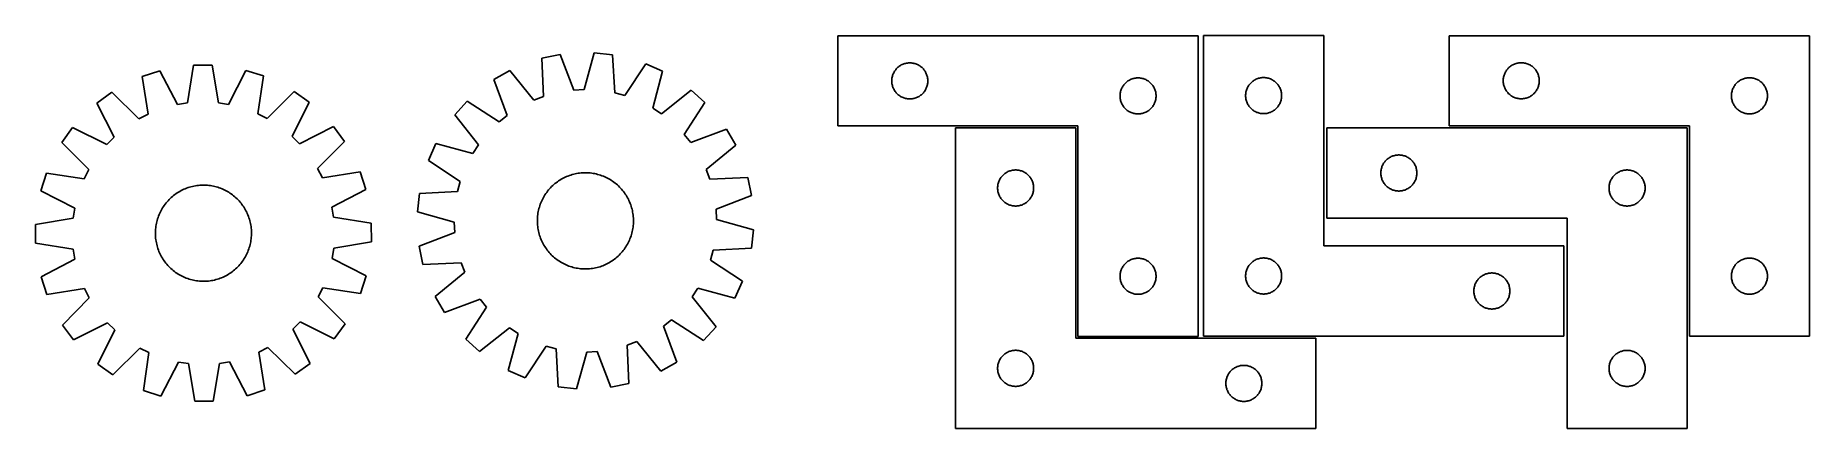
# Model space of a CAD drawing. Header units: millimetres. Extents: x 8 to 1484, y 7 to 333.
import ezdxf

# ---------------------------------------------------------------- set-up
doc = ezdxf.new("R2010")
doc.units = ezdxf.units.MM
doc.layers.add('CUT', color=7, linetype='CONTINUOUS', true_color=0x000000)

msp = doc.modelspace()

# ---------------------------------------------------------------- linework, layer by layer
at = {"layer": 'CUT'}
for p, q in [((975.443996, 333.106725), (675.443996, 333.106725)), ((675.443996, 333.106725), (675.443996, 258.106725)), ((975.443996, 83.106725), (975.443996, 333.106725)), ((1079.975404, 333.349639), (979.975404, 333.349639)), ((979.975404, 333.349639), (979.975404, 83.349639)), ((1079.975404, 158.349639), (1079.975404, 333.349639)), ((1484.431621, 333.220983), (1184.431621, 333.220983)), ((1184.431621, 333.220983), (1184.431621, 258.220983)), ((1484.431621, 83.220983), (1484.431621, 333.220983)), ((444.267118, 317.599032), (429.207936, 314.444416)), ((429.207936, 314.444416), (430.601894, 282.710654)), ((455.726712, 287.973832), (444.267118, 317.599032)), ((472.771128, 319.008724), (464.290589, 288.397367)), ((488.06809, 317.3554), (472.771128, 319.008724)), ((489.812122, 285.638951), (488.06809, 317.3554)), ((731.251711, 310.008973), (731.99868, 310.205691)), ((731.99868, 310.205691), (732.754784, 310.363694)), ((732.754784, 310.363694), (733.51802, 310.482565)), ((733.51802, 310.482565), (734.286364, 310.561988)), ((734.286364, 310.561988), (735.057777, 310.601752)), ((735.057777, 310.601752), (735.830215, 310.601752)), ((735.830215, 310.601752), (736.601628, 310.561988)), ((736.601628, 310.561988), (737.369971, 310.482565)), ((737.369971, 310.482565), (738.133207, 310.363694)), ((738.133207, 310.363694), (738.889312, 310.205691)), ((738.889312, 310.205691), (739.63628, 310.008973)), ((1240.239336, 310.123231), (1240.986305, 310.319948)), ((1240.986305, 310.319948), (1241.74241, 310.477952)), ((1241.74241, 310.477952), (1242.505646, 310.596823)), ((1242.505646, 310.596823), (1243.273989, 310.676246)), ((1243.273989, 310.676246), (1244.045402, 310.71601)), ((1244.045402, 310.71601), (1244.81784, 310.71601)), ((1244.81784, 310.71601), (1245.589253, 310.676246)), ((1245.589253, 310.676246), (1246.357596, 310.596823)), ((1246.357596, 310.596823), (1247.120832, 310.477952)), ((1247.120832, 310.477952), (1247.876937, 310.319948)), ((1247.876937, 310.319948), (1248.623905, 310.123231)), ((111.02245, 304.107603), (96.407707, 299.297214)), ((96.407707, 299.297214), (101.323439, 267.915527)), ((125.706753, 275.941205), (111.02245, 304.107603)), ((139.192685, 308.679657), (134.170349, 277.314854)), ((154.578624, 308.738405), (139.192685, 308.679657)), ((159.840329, 277.412869), (154.578624, 308.738405)), ((182.782952, 304.381604), (168.314168, 276.103891)), ((197.434002, 299.682961), (182.782952, 304.381604)), ((192.758059, 268.264649), (197.434002, 299.682961)), ((402.534631, 304.295495), (389.187328, 296.641734)), ((389.187328, 296.641734), (400.319333, 266.891889)), ((422.588043, 279.661465), (402.534631, 304.295495)), ((515.612634, 309.887873), (498.087732, 283.395373)), ((529.650004, 303.588447), (515.612634, 309.887873)), ((521.507755, 272.885376), (529.650004, 303.588447)), ((720.443996, 295.606725), (720.463884, 296.378906)), ((720.463884, 294.834544), (720.443996, 295.606725)), ((720.463884, 296.378906), (720.523498, 297.14904)), ((720.523498, 297.14904), (720.622677, 297.915084)), ((720.622677, 297.915084), (720.761161, 298.675006)), ((720.761161, 298.675006), (720.93858, 299.426792)), ((720.93858, 299.426792), (721.154465, 300.168448)), ((721.154465, 300.168448), (721.408244, 300.898006)), ((721.408244, 300.898006), (721.699242, 301.613534)), ((721.699242, 301.613534), (722.02669, 302.313132)), ((722.02669, 302.313132), (722.389717, 302.994946)), ((722.389717, 302.994946), (722.787362, 303.657168)), ((722.787362, 303.657168), (723.218571, 304.298041)), ((723.218571, 304.298041), (723.682199, 304.915867)), ((723.682199, 304.915867), (724.177017, 305.509007)), ((724.177017, 305.509007), (724.701713, 306.075887)), ((724.701713, 306.075887), (725.254896, 306.615006)), ((725.254896, 306.615006), (725.835098, 307.124932)), ((725.835098, 307.124932), (726.440782, 307.604314)), ((726.440782, 307.604314), (727.07034, 308.05188)), ((727.07034, 308.05188), (727.722104, 308.466444)), ((727.722104, 308.466444), (728.394345, 308.846907)), ((728.394345, 308.846907), (729.08528, 309.192259)), ((729.08528, 309.192259), (729.793077, 309.501585)), ((729.793077, 309.501585), (730.51586, 309.774063)), ((730.51586, 309.774063), (731.251711, 310.008973)), ((739.63628, 310.008973), (740.372132, 309.774063)), ((740.372132, 309.774063), (741.094914, 309.501585)), ((741.094914, 309.501585), (741.802712, 309.192259)), ((741.802712, 309.192259), (742.493647, 308.846907)), ((742.493647, 308.846907), (743.165888, 308.466444)), ((743.165888, 308.466444), (743.817652, 308.05188)), ((743.817652, 308.05188), (744.44721, 307.604314)), ((744.44721, 307.604314), (745.052893, 307.124932)), ((745.052893, 307.124932), (745.633096, 306.615006)), ((745.633096, 306.615006), (746.186279, 306.075887)), ((746.186279, 306.075887), (746.710975, 305.509007)), ((746.710975, 305.509007), (747.205793, 304.915867)), ((747.205793, 304.915867), (747.669421, 304.298041)), ((747.669421, 304.298041), (748.100629, 303.657168)), ((748.100629, 303.657168), (748.498274, 302.994946)), ((748.498274, 302.994946), (748.861302, 302.313132)), ((748.861302, 302.313132), (749.188749, 301.613534)), ((749.188749, 301.613534), (749.479748, 300.898006)), ((749.479748, 300.898006), (749.733527, 300.168448)), ((749.733527, 300.168448), (749.949412, 299.426792)), ((749.949412, 299.426792), (750.126831, 298.675006)), ((750.126831, 298.675006), (750.265314, 297.915084)), ((750.265314, 297.915084), (750.364494, 297.14904)), ((750.364494, 297.14904), (750.424107, 296.378906)), ((750.424107, 296.378906), (750.443996, 295.606725)), ((750.443996, 295.606725), (750.424107, 294.834544)), ((916.440782, 295.104314), (917.07034, 295.55188)), ((917.07034, 295.55188), (917.722104, 295.966444)), ((917.722104, 295.966444), (918.394345, 296.346907)), ((918.394345, 296.346907), (919.08528, 296.692259)), ((919.08528, 296.692259), (919.793077, 297.001585)), ((919.793077, 297.001585), (920.51586, 297.274063)), ((920.51586, 297.274063), (921.251711, 297.508973)), ((921.251711, 297.508973), (921.99868, 297.705691)), ((921.99868, 297.705691), (922.754784, 297.863694)), ((922.754784, 297.863694), (923.51802, 297.982565)), ((923.51802, 297.982565), (924.286364, 298.061988)), ((924.286364, 298.061988), (925.057777, 298.101752)), ((925.057777, 298.101752), (925.830215, 298.101752)), ((925.830215, 298.101752), (926.601628, 298.061988)), ((926.601628, 298.061988), (927.369971, 297.982565)), ((927.369971, 297.982565), (928.133207, 297.863694)), ((928.133207, 297.863694), (928.889312, 297.705691)), ((928.889312, 297.705691), (929.63628, 297.508973)), ((929.63628, 297.508973), (930.372132, 297.274063)), ((930.372132, 297.274063), (931.094914, 297.001585)), ((931.094914, 297.001585), (931.802712, 296.692259)), ((931.802712, 296.692259), (932.493647, 296.346907)), ((932.493647, 296.346907), (933.165888, 295.966444)), ((933.165888, 295.966444), (933.817652, 295.55188)), ((933.817652, 295.55188), (934.44721, 295.104314)), ((1020.972189, 295.347228), (1021.601748, 295.794794)), ((1021.601748, 295.794794), (1022.253512, 296.209358)), ((1022.253512, 296.209358), (1022.925752, 296.589821)), ((1022.925752, 296.589821), (1023.616688, 296.935173)), ((1023.616688, 296.935173), (1024.324485, 297.244499)), ((1024.324485, 297.244499), (1025.047268, 297.516977)), ((1025.047268, 297.516977), (1025.783119, 297.751887)), ((1025.783119, 297.751887), (1026.530087, 297.948605)), ((1026.530087, 297.948605), (1027.286192, 298.106608)), ((1027.286192, 298.106608), (1028.049428, 298.225479)), ((1028.049428, 298.225479), (1028.817772, 298.304902)), ((1028.817772, 298.304902), (1029.589185, 298.344666)), ((1029.589185, 298.344666), (1030.361622, 298.344666)), ((1030.361622, 298.344666), (1031.133035, 298.304902)), ((1031.133035, 298.304902), (1031.901379, 298.225479)), ((1031.901379, 298.225479), (1032.664615, 298.106608)), ((1032.664615, 298.106608), (1033.42072, 297.948605)), ((1033.42072, 297.948605), (1034.167688, 297.751887)), ((1034.167688, 297.751887), (1034.903539, 297.516977)), ((1034.903539, 297.516977), (1035.626322, 297.244499)), ((1035.626322, 297.244499), (1036.334119, 296.935173)), ((1036.334119, 296.935173), (1037.025055, 296.589821)), ((1037.025055, 296.589821), (1037.697296, 296.209358)), ((1037.697296, 296.209358), (1038.349059, 295.794794)), ((1038.349059, 295.794794), (1038.978618, 295.347228)), ((1229.431621, 295.720983), (1229.45151, 296.493164)), ((1229.45151, 294.948802), (1229.431621, 295.720983)), ((1229.45151, 296.493164), (1229.511123, 297.263298)), ((1229.511123, 297.263298), (1229.610302, 298.029341)), ((1229.610302, 298.029341), (1229.748786, 298.789264)), ((1229.748786, 298.789264), (1229.926205, 299.54105)), ((1229.926205, 299.54105), (1230.14209, 300.282705)), ((1230.14209, 300.282705), (1230.395869, 301.012264)), ((1230.395869, 301.012264), (1230.686867, 301.727791)), ((1230.686867, 301.727791), (1231.014315, 302.42739)), ((1231.014315, 302.42739), (1231.377342, 303.109204)), ((1231.377342, 303.109204), (1231.774988, 303.771426)), ((1231.774988, 303.771426), (1232.206196, 304.412299)), ((1232.206196, 304.412299), (1232.669824, 305.030125)), ((1232.669824, 305.030125), (1233.164642, 305.623265)), ((1233.164642, 305.623265), (1233.689338, 306.190145)), ((1233.689338, 306.190145), (1234.242521, 306.729263)), ((1234.242521, 306.729263), (1234.822723, 307.23919)), ((1234.822723, 307.23919), (1235.428407, 307.718572)), ((1235.428407, 307.718572), (1236.057965, 308.166138)), ((1236.057965, 308.166138), (1236.709729, 308.580702)), ((1236.709729, 308.580702), (1237.38197, 308.961165)), ((1237.38197, 308.961165), (1238.072905, 309.306517)), ((1238.072905, 309.306517), (1238.780703, 309.615842)), ((1238.780703, 309.615842), (1239.503485, 309.888321)), ((1239.503485, 309.888321), (1240.239336, 310.123231)), ((1248.623905, 310.123231), (1249.359757, 309.888321)), ((1249.359757, 309.888321), (1250.082539, 309.615842)), ((1250.082539, 309.615842), (1250.790337, 309.306517)), ((1250.790337, 309.306517), (1251.481272, 308.961165)), ((1251.481272, 308.961165), (1252.153513, 308.580702)), ((1252.153513, 308.580702), (1252.805277, 308.166138)), ((1252.805277, 308.166138), (1253.434835, 307.718572)), ((1253.434835, 307.718572), (1254.040519, 307.23919)), ((1254.040519, 307.23919), (1254.620721, 306.729263)), ((1254.620721, 306.729263), (1255.173904, 306.190145)), ((1255.173904, 306.190145), (1255.6986, 305.623265)), ((1255.6986, 305.623265), (1256.193418, 305.030125)), ((1256.193418, 305.030125), (1256.657046, 304.412299)), ((1256.657046, 304.412299), (1257.088254, 303.771426)), ((1257.088254, 303.771426), (1257.4859, 303.109204)), ((1257.4859, 303.109204), (1257.848927, 302.42739)), ((1257.848927, 302.42739), (1258.176374, 301.727791)), ((1258.176374, 301.727791), (1258.467373, 301.012264)), ((1258.467373, 301.012264), (1258.721152, 300.282705)), ((1258.721152, 300.282705), (1258.937037, 299.54105)), ((1258.937037, 299.54105), (1259.114456, 298.789264)), ((1259.114456, 298.789264), (1259.252939, 298.029341)), ((1259.252939, 298.029341), (1259.352119, 297.263298)), ((1259.352119, 297.263298), (1259.411732, 296.493164)), ((1259.411732, 296.493164), (1259.431621, 295.720983)), ((1259.431621, 295.720983), (1259.411732, 294.948802)), ((1425.428407, 295.218572), (1426.057965, 295.666138)), ((1426.057965, 295.666138), (1426.709729, 296.080702)), ((1426.709729, 296.080702), (1427.38197, 296.461165)), ((1427.38197, 296.461165), (1428.072905, 296.806517)), ((1428.072905, 296.806517), (1428.780703, 297.115842)), ((1428.780703, 297.115842), (1429.503485, 297.388321)), ((1429.503485, 297.388321), (1430.239336, 297.623231)), ((1430.239336, 297.623231), (1430.986305, 297.819948)), ((1430.986305, 297.819948), (1431.74241, 297.977952)), ((1431.74241, 297.977952), (1432.505646, 298.096823)), ((1432.505646, 298.096823), (1433.273989, 298.176246)), ((1433.273989, 298.176246), (1434.045402, 298.21601)), ((1434.045402, 298.21601), (1434.81784, 298.21601)), ((1434.81784, 298.21601), (1435.589253, 298.176246)), ((1435.589253, 298.176246), (1436.357596, 298.096823)), ((1436.357596, 298.096823), (1437.120832, 297.977952)), ((1437.120832, 297.977952), (1437.876937, 297.819948)), ((1437.876937, 297.819948), (1438.623905, 297.623231)), ((1438.623905, 297.623231), (1439.359757, 297.388321)), ((1439.359757, 297.388321), (1440.082539, 297.115842)), ((1440.082539, 297.115842), (1440.790337, 296.806517)), ((1440.790337, 296.806517), (1441.481272, 296.461165)), ((1441.481272, 296.461165), (1442.153513, 296.080702)), ((1442.153513, 296.080702), (1442.805277, 295.666138)), ((1442.805277, 295.666138), (1443.434835, 295.218572)), ((71.029064, 286.243852), (58.61611, 277.152696)), ((93.698561, 263.993714), (71.029064, 286.243852)), ((222.911587, 286.823781), (200.412663, 264.401177)), ((235.393604, 277.827681), (222.911587, 286.823781)), ((430.601894, 282.710654), (422.588043, 279.661465)), ((464.290589, 288.397367), (455.726712, 287.973832)), ((498.087732, 283.395373), (489.812122, 285.638951)), ((553.538829, 287.974675), (528.685025, 268.194302)), ((564.942532, 277.645778), (553.538829, 287.974675)), ((720.523498, 294.06441), (720.463884, 294.834544)), ((720.622677, 293.298366), (720.523498, 294.06441)), ((720.761161, 292.538444), (720.622677, 293.298366)), ((720.93858, 291.786658), (720.761161, 292.538444)), ((721.154465, 291.045003), (720.93858, 291.786658)), ((721.408244, 290.315444), (721.154465, 291.045003)), ((721.699242, 289.599916), (721.408244, 290.315444)), ((722.02669, 288.900318), (721.699242, 289.599916)), ((722.389717, 288.218504), (722.02669, 288.900318)), ((722.787362, 287.556282), (722.389717, 288.218504)), ((723.218571, 286.915409), (722.787362, 287.556282)), ((723.682199, 286.297583), (723.218571, 286.915409)), ((724.177017, 285.704443), (723.682199, 286.297583)), ((724.701713, 285.137563), (724.177017, 285.704443)), ((725.254896, 284.598445), (724.701713, 285.137563)), ((725.835098, 284.088518), (725.254896, 284.598445)), ((726.440782, 283.609136), (725.835098, 284.088518)), ((727.07034, 283.16157), (726.440782, 283.609136)), ((727.722104, 282.747006), (727.07034, 283.16157)), ((728.394345, 282.366543), (727.722104, 282.747006)), ((729.08528, 282.021191), (728.394345, 282.366543)), ((729.793077, 281.711865), (729.08528, 282.021191)), ((730.51586, 281.439387), (729.793077, 281.711865)), ((731.251711, 281.204477), (730.51586, 281.439387)), ((731.99868, 281.007759), (731.251711, 281.204477)), ((732.754784, 280.849756), (731.99868, 281.007759)), ((733.51802, 280.730885), (732.754784, 280.849756)), ((734.286364, 280.651462), (733.51802, 280.730885)), ((735.057777, 280.611698), (734.286364, 280.651462)), ((735.830215, 280.611698), (735.057777, 280.611698)), ((736.601628, 280.651462), (735.830215, 280.611698)), ((737.369971, 280.730885), (736.601628, 280.651462)), ((738.133207, 280.849756), (737.369971, 280.730885)), ((738.889312, 281.007759), (738.133207, 280.849756)), ((739.63628, 281.204477), (738.889312, 281.007759)), ((740.372132, 281.439387), (739.63628, 281.204477)), ((741.094914, 281.711865), (740.372132, 281.439387)), ((741.802712, 282.021191), (741.094914, 281.711865)), ((742.493647, 282.366543), (741.802712, 282.021191)), ((743.165888, 282.747006), (742.493647, 282.366543)), ((743.817652, 283.16157), (743.165888, 282.747006)), ((744.44721, 283.609136), (743.817652, 283.16157)), ((745.052893, 284.088518), (744.44721, 283.609136)), ((745.633096, 284.598445), (745.052893, 284.088518)), ((746.186279, 285.137563), (745.633096, 284.598445)), ((746.710975, 285.704443), (746.186279, 285.137563)), ((747.205793, 286.297583), (746.710975, 285.704443)), ((747.669421, 286.915409), (747.205793, 286.297583)), ((748.100629, 287.556282), (747.669421, 286.915409)), ((748.498274, 288.218504), (748.100629, 287.556282)), ((748.861302, 288.900318), (748.498274, 288.218504)), ((749.188749, 289.599916), (748.861302, 288.900318)), ((749.479748, 290.315444), (749.188749, 289.599916)), ((749.733527, 291.045003), (749.479748, 290.315444)), ((749.949412, 291.786658), (749.733527, 291.045003)), ((750.126831, 292.538444), (749.949412, 291.786658)), ((750.265314, 293.298366), (750.126831, 292.538444)), ((750.364494, 294.06441), (750.265314, 293.298366)), ((750.424107, 294.834544), (750.364494, 294.06441)), ((910.443996, 283.106725), (910.463884, 283.878906)), ((910.463884, 282.334544), (910.443996, 283.106725)), ((910.463884, 283.878906), (910.523498, 284.64904)), ((910.523498, 281.56441), (910.463884, 282.334544)), ((910.523498, 284.64904), (910.622677, 285.415084)), ((910.622677, 280.798366), (910.523498, 281.56441)), ((910.622677, 285.415084), (910.761161, 286.175006)), ((910.761161, 280.038444), (910.622677, 280.798366)), ((910.761161, 286.175006), (910.93858, 286.926792)), ((910.93858, 286.926792), (911.154465, 287.668448)), ((911.154465, 287.668448), (911.408244, 288.398006)), ((911.408244, 288.398006), (911.699242, 289.113534)), ((911.699242, 289.113534), (912.02669, 289.813132)), ((912.02669, 289.813132), (912.389717, 290.494946)), ((912.389717, 290.494946), (912.787362, 291.157168)), ((912.787362, 291.157168), (913.218571, 291.798041)), ((913.218571, 291.798041), (913.682199, 292.415867)), ((913.682199, 292.415867), (914.177017, 293.009007)), ((914.177017, 293.009007), (914.701713, 293.575887)), ((914.701713, 293.575887), (915.254896, 294.115006)), ((915.254896, 294.115006), (915.835098, 294.624932)), ((915.835098, 294.624932), (916.440782, 295.104314)), ((934.44721, 295.104314), (935.052893, 294.624932)), ((935.052893, 294.624932), (935.633096, 294.115006)), ((935.633096, 294.115006), (936.186279, 293.575887)), ((936.186279, 293.575887), (936.710975, 293.009007)), ((936.710975, 293.009007), (937.205793, 292.415867)), ((937.205793, 292.415867), (937.669421, 291.798041)), ((937.669421, 291.798041), (938.100629, 291.157168)), ((938.100629, 291.157168), (938.498274, 290.494946)), ((938.498274, 290.494946), (938.861302, 289.813132)), ((938.861302, 289.813132), (939.188749, 289.113534)), ((939.188749, 289.113534), (939.479748, 288.398006)), ((939.479748, 288.398006), (939.733527, 287.668448)), ((939.733527, 287.668448), (939.949412, 286.926792)), ((939.949412, 286.926792), (940.126831, 286.175006)), ((940.126831, 286.175006), (940.265314, 285.415084)), ((940.265314, 280.798366), (940.126831, 280.038444)), ((940.265314, 285.415084), (940.364494, 284.64904)), ((940.364494, 281.56441), (940.265314, 280.798366)), ((940.364494, 284.64904), (940.424107, 283.878906)), ((940.424107, 282.334544), (940.364494, 281.56441)), ((940.424107, 283.878906), (940.443996, 283.106725)), ((940.443996, 283.106725), (940.424107, 282.334544)), ((1014.975404, 283.349639), (1014.995292, 284.12182)), ((1014.995292, 282.577458), (1014.975404, 283.349639)), ((1014.995292, 284.12182), (1015.054905, 284.891954)), ((1015.054905, 281.807324), (1014.995292, 282.577458)), ((1015.054905, 284.891954), (1015.154085, 285.657998)), ((1015.154085, 281.04128), (1015.054905, 281.807324)), ((1015.154085, 285.657998), (1015.292568, 286.41792)), ((1015.292568, 280.281358), (1015.154085, 281.04128)), ((1015.292568, 286.41792), (1015.469988, 287.169706)), ((1015.469988, 287.169706), (1015.685873, 287.911362)), ((1015.685873, 287.911362), (1015.939651, 288.64092)), ((1015.939651, 288.64092), (1016.23065, 289.356448)), ((1016.23065, 289.356448), (1016.558097, 290.056046)), ((1016.558097, 290.056046), (1016.921125, 290.73786)), ((1016.921125, 290.73786), (1017.31877, 291.400082)), ((1017.31877, 291.400082), (1017.749978, 292.040956)), ((1017.749978, 292.040956), (1018.213606, 292.658781)), ((1018.213606, 292.658781), (1018.708425, 293.251921)), ((1018.708425, 293.251921), (1019.233121, 293.818801)), ((1019.233121, 293.818801), (1019.786303, 294.35792)), ((1019.786303, 294.35792), (1020.366506, 294.867846)), ((1020.366506, 294.867846), (1020.972189, 295.347228)), ((1038.978618, 295.347228), (1039.584301, 294.867846)), ((1039.584301, 294.867846), (1040.164504, 294.35792)), ((1040.164504, 294.35792), (1040.717686, 293.818801)), ((1040.717686, 293.818801), (1041.242382, 293.251921)), ((1041.242382, 293.251921), (1041.737201, 292.658781)), ((1041.737201, 292.658781), (1042.200829, 292.040956)), ((1042.200829, 292.040956), (1042.632037, 291.400082)), ((1042.632037, 291.400082), (1043.029682, 290.73786)), ((1043.029682, 290.73786), (1043.39271, 290.056046)), ((1043.39271, 290.056046), (1043.720157, 289.356448)), ((1043.720157, 289.356448), (1044.011156, 288.64092)), ((1044.011156, 288.64092), (1044.264934, 287.911362)), ((1044.264934, 287.911362), (1044.480819, 287.169706)), ((1044.480819, 287.169706), (1044.658239, 286.41792)), ((1044.658239, 286.41792), (1044.796722, 285.657998)), ((1044.796722, 281.04128), (1044.658239, 280.281358)), ((1044.796722, 285.657998), (1044.895902, 284.891954)), ((1044.895902, 281.807324), (1044.796722, 281.04128)), ((1044.895902, 284.891954), (1044.955515, 284.12182)), ((1044.955515, 282.577458), (1044.895902, 281.807324)), ((1044.955515, 284.12182), (1044.975404, 283.349639)), ((1044.975404, 283.349639), (1044.955515, 282.577458)), ((1229.511123, 294.178668), (1229.45151, 294.948802)), ((1229.610302, 293.412624), (1229.511123, 294.178668)), ((1229.748786, 292.652702), (1229.610302, 293.412624)), ((1229.926205, 291.900916), (1229.748786, 292.652702)), ((1230.14209, 291.15926), (1229.926205, 291.900916)), ((1230.395869, 290.429702), (1230.14209, 291.15926)), ((1230.686867, 289.714174), (1230.395869, 290.429702)), ((1231.014315, 289.014576), (1230.686867, 289.714174)), ((1231.377342, 288.332762), (1231.014315, 289.014576)), ((1231.774988, 287.67054), (1231.377342, 288.332762)), ((1232.206196, 287.029666), (1231.774988, 287.67054)), ((1232.669824, 286.411841), (1232.206196, 287.029666)), ((1233.164642, 285.818701), (1232.669824, 286.411841)), ((1233.689338, 285.251821), (1233.164642, 285.818701)), ((1234.242521, 284.712702), (1233.689338, 285.251821)), ((1234.822723, 284.202776), (1234.242521, 284.712702)), ((1235.428407, 283.723394), (1234.822723, 284.202776)), ((1236.057965, 283.275828), (1235.428407, 283.723394)), ((1236.709729, 282.861263), (1236.057965, 283.275828)), ((1237.38197, 282.480801), (1236.709729, 282.861263)), ((1238.072905, 282.135449), (1237.38197, 282.480801)), ((1238.780703, 281.826123), (1238.072905, 282.135449)), ((1239.503485, 281.553644), (1238.780703, 281.826123)), ((1240.239336, 281.318735), (1239.503485, 281.553644)), ((1240.986305, 281.122017), (1240.239336, 281.318735)), ((1241.74241, 280.964014), (1240.986305, 281.122017)), ((1242.505646, 280.845143), (1241.74241, 280.964014)), ((1243.273989, 280.76572), (1242.505646, 280.845143)), ((1244.045402, 280.725956), (1243.273989, 280.76572)), ((1244.81784, 280.725956), (1244.045402, 280.725956)), ((1245.589253, 280.76572), (1244.81784, 280.725956)), ((1246.357596, 280.845143), (1245.589253, 280.76572)), ((1247.120832, 280.964014), (1246.357596, 280.845143)), ((1247.876937, 281.122017), (1247.120832, 280.964014)), ((1248.623905, 281.318735), (1247.876937, 281.122017)), ((1249.359757, 281.553644), (1248.623905, 281.318735)), ((1250.082539, 281.826123), (1249.359757, 281.553644)), ((1250.790337, 282.135449), (1250.082539, 281.826123)), ((1251.481272, 282.480801), (1250.790337, 282.135449)), ((1252.153513, 282.861263), (1251.481272, 282.480801)), ((1252.805277, 283.275828), (1252.153513, 282.861263)), ((1253.434835, 283.723394), (1252.805277, 283.275828)), ((1254.040519, 284.202776), (1253.434835, 283.723394)), ((1254.620721, 284.712702), (1254.040519, 284.202776)), ((1255.173904, 285.251821), (1254.620721, 284.712702)), ((1255.6986, 285.818701), (1255.173904, 285.251821)), ((1256.193418, 286.411841), (1255.6986, 285.818701)), ((1256.657046, 287.029666), (1256.193418, 286.411841)), ((1257.088254, 287.67054), (1256.657046, 287.029666)), ((1257.4859, 288.332762), (1257.088254, 287.67054)), ((1257.848927, 289.014576), (1257.4859, 288.332762)), ((1258.176374, 289.714174), (1257.848927, 289.014576)), ((1258.467373, 290.429702), (1258.176374, 289.714174)), ((1258.721152, 291.15926), (1258.467373, 290.429702)), ((1258.937037, 291.900916), (1258.721152, 291.15926)), ((1259.114456, 292.652702), (1258.937037, 291.900916)), ((1259.252939, 293.412624), (1259.114456, 292.652702)), ((1259.352119, 294.178668), (1259.252939, 293.412624)), ((1259.411732, 294.948802), (1259.352119, 294.178668)), ((1419.431621, 283.220983), (1419.45151, 283.993164)), ((1419.45151, 282.448802), (1419.431621, 283.220983)), ((1419.45151, 283.993164), (1419.511123, 284.763298)), ((1419.511123, 281.678668), (1419.45151, 282.448802)), ((1419.511123, 284.763298), (1419.610302, 285.529341)), ((1419.610302, 280.912624), (1419.511123, 281.678668)), ((1419.610302, 285.529341), (1419.748786, 286.289264)), ((1419.748786, 280.152702), (1419.610302, 280.912624)), ((1419.748786, 286.289264), (1419.926205, 287.04105)), ((1419.926205, 287.04105), (1420.14209, 287.782705)), ((1420.14209, 287.782705), (1420.395869, 288.512264)), ((1420.395869, 288.512264), (1420.686867, 289.227791)), ((1420.686867, 289.227791), (1421.014315, 289.92739)), ((1421.014315, 289.92739), (1421.377342, 290.609204)), ((1421.377342, 290.609204), (1421.774988, 291.271426)), ((1421.774988, 291.271426), (1422.206196, 291.912299)), ((1422.206196, 291.912299), (1422.669824, 292.530125)), ((1422.669824, 292.530125), (1423.164642, 293.123265)), ((1423.164642, 293.123265), (1423.689338, 293.690145)), ((1423.689338, 293.690145), (1424.242521, 294.229263)), ((1424.242521, 294.229263), (1424.822723, 294.73919)), ((1424.822723, 294.73919), (1425.428407, 295.218572)), ((1443.434835, 295.218572), (1444.040519, 294.73919)), ((1444.040519, 294.73919), (1444.620721, 294.229263)), ((1444.620721, 294.229263), (1445.173904, 293.690145)), ((1445.173904, 293.690145), (1445.6986, 293.123265)), ((1445.6986, 293.123265), (1446.193418, 292.530125)), ((1446.193418, 292.530125), (1446.657046, 291.912299)), ((1446.657046, 291.912299), (1447.088254, 291.271426)), ((1447.088254, 291.271426), (1447.4859, 290.609204)), ((1447.4859, 290.609204), (1447.848927, 289.92739)), ((1447.848927, 289.92739), (1448.176374, 289.227791)), ((1448.176374, 289.227791), (1448.467373, 288.512264)), ((1448.467373, 288.512264), (1448.721152, 287.782705)), ((1448.721152, 287.782705), (1448.937037, 287.04105)), ((1448.937037, 287.04105), (1449.114456, 286.289264)), ((1449.114456, 286.289264), (1449.252939, 285.529341)), ((1449.252939, 280.912624), (1449.114456, 280.152702)), ((1449.252939, 285.529341), (1449.352119, 284.763298)), ((1449.352119, 281.678668), (1449.252939, 280.912624)), ((1449.352119, 284.763298), (1449.411732, 283.993164)), ((1449.411732, 282.448802), (1449.352119, 281.678668)), ((1449.411732, 283.993164), (1449.431621, 283.220983)), ((1449.431621, 283.220983), (1449.411732, 282.448802)), ((58.61611, 277.152696), (72.988723, 248.825982)), ((101.323439, 267.915527), (93.698561, 263.993714)), ((134.170349, 277.314854), (125.706753, 275.941205)), ((168.314168, 276.103891), (159.840329, 277.412869)), ((200.412663, 264.401177), (192.758059, 268.264649)), ((221.237725, 249.392037), (235.393604, 277.827681)), ((366.955696, 278.747032), (356.626799, 267.343329)), ((356.626799, 267.343329), (376.407172, 242.489524)), ((393.639958, 261.515522), (366.955696, 278.747032)), ((400.319333, 266.891889), (393.639958, 261.515522)), ((528.685025, 268.194302), (521.507755, 272.885376)), ((547.711023, 250.961517), (564.942532, 277.645778)), ((910.93858, 279.286658), (910.761161, 280.038444)), ((911.154465, 278.545003), (910.93858, 279.286658)), ((911.408244, 277.815444), (911.154465, 278.545003)), ((911.699242, 277.099916), (911.408244, 277.815444)), ((912.02669, 276.400318), (911.699242, 277.099916)), ((912.389717, 275.718504), (912.02669, 276.400318)), ((912.787362, 275.056282), (912.389717, 275.718504)), ((913.218571, 274.415409), (912.787362, 275.056282)), ((913.682199, 273.797583), (913.218571, 274.415409)), ((914.177017, 273.204443), (913.682199, 273.797583)), ((914.701713, 272.637563), (914.177017, 273.204443)), ((915.254896, 272.098445), (914.701713, 272.637563)), ((915.835098, 271.588518), (915.254896, 272.098445)), ((916.440782, 271.109136), (915.835098, 271.588518)), ((917.07034, 270.66157), (916.440782, 271.109136)), ((917.722104, 270.247006), (917.07034, 270.66157)), ((918.394345, 269.866543), (917.722104, 270.247006)), ((919.08528, 269.521191), (918.394345, 269.866543)), ((919.793077, 269.211865), (919.08528, 269.521191)), ((920.51586, 268.939387), (919.793077, 269.211865)), ((921.251711, 268.704477), (920.51586, 268.939387)), ((921.99868, 268.507759), (921.251711, 268.704477)), ((922.754784, 268.349756), (921.99868, 268.507759)), ((923.51802, 268.230885), (922.754784, 268.349756)), ((924.286364, 268.151462), (923.51802, 268.230885)), ((925.057777, 268.111698), (924.286364, 268.151462)), ((925.830215, 268.111698), (925.057777, 268.111698)), ((926.601628, 268.151462), (925.830215, 268.111698)), ((927.369971, 268.230885), (926.601628, 268.151462)), ((928.133207, 268.349756), (927.369971, 268.230885)), ((928.889312, 268.507759), (928.133207, 268.349756)), ((929.63628, 268.704477), (928.889312, 268.507759)), ((930.372132, 268.939387), (929.63628, 268.704477)), ((931.094914, 269.211865), (930.372132, 268.939387)), ((931.802712, 269.521191), (931.094914, 269.211865)), ((932.493647, 269.866543), (931.802712, 269.521191)), ((933.165888, 270.247006), (932.493647, 269.866543)), ((933.817652, 270.66157), (933.165888, 270.247006)), ((934.44721, 271.109136), (933.817652, 270.66157)), ((935.052893, 271.588518), (934.44721, 271.109136)), ((935.633096, 272.098445), (935.052893, 271.588518)), ((936.186279, 272.637563), (935.633096, 272.098445)), ((936.710975, 273.204443), (936.186279, 272.637563)), ((937.205793, 273.797583), (936.710975, 273.204443)), ((937.669421, 274.415409), (937.205793, 273.797583)), ((938.100629, 275.056282), (937.669421, 274.415409)), ((938.498274, 275.718504), (938.100629, 275.056282)), ((938.861302, 276.400318), (938.498274, 275.718504)), ((939.188749, 277.099916), (938.861302, 276.400318)), ((939.479748, 277.815444), (939.188749, 277.099916)), ((939.733527, 278.545003), (939.479748, 277.815444)), ((939.949412, 279.286658), (939.733527, 278.545003)), ((940.126831, 280.038444), (939.949412, 279.286658)), ((1015.469988, 279.529572), (1015.292568, 280.281358)), ((1015.685873, 278.787917), (1015.469988, 279.529572)), ((1015.939651, 278.058358), (1015.685873, 278.787917)), ((1016.23065, 277.34283), (1015.939651, 278.058358)), ((1016.558097, 276.643232), (1016.23065, 277.34283)), ((1016.921125, 275.961418), (1016.558097, 276.643232)), ((1017.31877, 275.299196), (1016.921125, 275.961418)), ((1017.749978, 274.658323), (1017.31877, 275.299196)), ((1018.213606, 274.040497), (1017.749978, 274.658323)), ((1018.708425, 273.447357), (1018.213606, 274.040497)), ((1019.233121, 272.880477), (1018.708425, 273.447357)), ((1019.786303, 272.341359), (1019.233121, 272.880477)), ((1020.366506, 271.831432), (1019.786303, 272.341359)), ((1020.972189, 271.35205), (1020.366506, 271.831432)), ((1021.601748, 270.904484), (1020.972189, 271.35205)), ((1022.253512, 270.48992), (1021.601748, 270.904484)), ((1022.925752, 270.109457), (1022.253512, 270.48992)), ((1023.616688, 269.764105), (1022.925752, 270.109457)), ((1024.324485, 269.45478), (1023.616688, 269.764105)), ((1025.047268, 269.182301), (1024.324485, 269.45478)), ((1025.783119, 268.947391), (1025.047268, 269.182301)), ((1026.530087, 268.750673), (1025.783119, 268.947391)), ((1027.286192, 268.59267), (1026.530087, 268.750673)), ((1028.049428, 268.473799), (1027.286192, 268.59267)), ((1028.817772, 268.394376), (1028.049428, 268.473799)), ((1029.589185, 268.354612), (1028.817772, 268.394376)), ((1030.361622, 268.354612), (1029.589185, 268.354612)), ((1031.133035, 268.394376), (1030.361622, 268.354612)), ((1031.901379, 268.473799), (1031.133035, 268.394376)), ((1032.664615, 268.59267), (1031.901379, 268.473799)), ((1033.42072, 268.750673), (1032.664615, 268.59267)), ((1034.167688, 268.947391), (1033.42072, 268.750673)), ((1034.903539, 269.182301), (1034.167688, 268.947391)), ((1035.626322, 269.45478), (1034.903539, 269.182301)), ((1036.334119, 269.764105), (1035.626322, 269.45478)), ((1037.025055, 270.109457), (1036.334119, 269.764105)), ((1037.697296, 270.48992), (1037.025055, 270.109457)), ((1038.349059, 270.904484), (1037.697296, 270.48992)), ((1038.978618, 271.35205), (1038.349059, 270.904484)), ((1039.584301, 271.831432), (1038.978618, 271.35205)), ((1040.164504, 272.341359), (1039.584301, 271.831432)), ((1040.717686, 272.880477), (1040.164504, 272.341359)), ((1041.242382, 273.447357), (1040.717686, 272.880477)), ((1041.737201, 274.040497), (1041.242382, 273.447357)), ((1042.200829, 274.658323), (1041.737201, 274.040497)), ((1042.632037, 275.299196), (1042.200829, 274.658323)), ((1043.029682, 275.961418), (1042.632037, 275.299196)), ((1043.39271, 276.643232), (1043.029682, 275.961418)), ((1043.720157, 277.34283), (1043.39271, 276.643232)), ((1044.011156, 278.058358), (1043.720157, 277.34283)), ((1044.264934, 278.787917), (1044.011156, 278.058358)), ((1044.480819, 279.529572), (1044.264934, 278.787917)), ((1044.658239, 280.281358), (1044.480819, 279.529572)), ((1419.926205, 279.400916), (1419.748786, 280.152702)), ((1420.14209, 278.65926), (1419.926205, 279.400916)), ((1420.395869, 277.929702), (1420.14209, 278.65926)), ((1420.686867, 277.214174), (1420.395869, 277.929702)), ((1421.014315, 276.514576), (1420.686867, 277.214174)), ((1421.377342, 275.832762), (1421.014315, 276.514576)), ((1421.774988, 275.17054), (1421.377342, 275.832762)), ((1422.206196, 274.529666), (1421.774988, 275.17054)), ((1422.669824, 273.911841), (1422.206196, 274.529666)), ((1423.164642, 273.318701), (1422.669824, 273.911841)), ((1423.689338, 272.751821), (1423.164642, 273.318701)), ((1424.242521, 272.212702), (1423.689338, 272.751821)), ((1424.822723, 271.702776), (1424.242521, 272.212702)), ((1425.428407, 271.223394), (1424.822723, 271.702776)), ((1426.057965, 270.775828), (1425.428407, 271.223394)), ((1426.709729, 270.361263), (1426.057965, 270.775828)), ((1427.38197, 269.980801), (1426.709729, 270.361263)), ((1428.072905, 269.635449), (1427.38197, 269.980801)), ((1428.780703, 269.326123), (1428.072905, 269.635449)), ((1429.503485, 269.053644), (1428.780703, 269.326123)), ((1430.239336, 268.818735), (1429.503485, 269.053644)), ((1430.986305, 268.622017), (1430.239336, 268.818735)), ((1431.74241, 268.464014), (1430.986305, 268.622017)), ((1432.505646, 268.345143), (1431.74241, 268.464014)), ((1433.273989, 268.26572), (1432.505646, 268.345143)), ((1434.045402, 268.225956), (1433.273989, 268.26572)), ((1434.81784, 268.225956), (1434.045402, 268.225956)), ((1435.589253, 268.26572), (1434.81784, 268.225956)), ((1436.357596, 268.345143), (1435.589253, 268.26572)), ((1437.120832, 268.464014), (1436.357596, 268.345143)), ((1437.876937, 268.622017), (1437.120832, 268.464014)), ((1438.623905, 268.818735), (1437.876937, 268.622017)), ((1439.359757, 269.053644), (1438.623905, 268.818735)), ((1440.082539, 269.326123), (1439.359757, 269.053644)), ((1440.790337, 269.635449), (1440.082539, 269.326123)), ((1441.481272, 269.980801), (1440.790337, 269.635449)), ((1442.153513, 270.361263), (1441.481272, 269.980801)), ((1442.805277, 270.775828), (1442.153513, 270.361263)), ((1443.434835, 271.223394), (1442.805277, 270.775828)), ((1444.040519, 271.702776), (1443.434835, 271.223394)), ((1444.620721, 272.212702), (1444.040519, 271.702776)), ((1445.173904, 272.751821), (1444.620721, 272.212702)), ((1445.6986, 273.318701), (1445.173904, 272.751821)), ((1446.193418, 273.911841), (1445.6986, 273.318701)), ((1446.657046, 274.529666), (1446.193418, 273.911841)), ((1447.088254, 275.17054), (1446.657046, 274.529666)), ((1447.4859, 275.832762), (1447.088254, 275.17054)), ((1447.848927, 276.514576), (1447.4859, 275.832762)), ((1448.176374, 277.214174), (1447.848927, 276.514576)), ((1448.467373, 277.929702), (1448.176374, 277.214174)), ((1448.721152, 278.65926), (1448.467373, 277.929702)), ((1448.937037, 279.400916), (1448.721152, 278.65926)), ((1449.114456, 280.152702), (1448.937037, 279.400916)), ((38.513296, 256.895778), (29.517197, 244.413762)), ((66.94894, 242.7399), (38.513296, 256.895778)), ((255.650521, 257.724868), (227.323807, 243.352255)), ((264.741677, 245.311913), (255.650521, 257.724868)), ((582.837234, 255.414146), (553.08739, 244.282142)), ((590.490995, 242.066844), (582.837234, 255.414146)), ((675.443996, 258.106725), (875.443996, 258.106725)), ((873.530549, 256.539336), (773.530549, 256.539336)), ((773.530549, 256.539336), (773.530549, 6.539336)), ((873.530549, 81.539336), (873.530549, 256.539336)), ((875.443996, 258.106725), (875.443996, 83.106725)), ((1382.554317, 256.513952), (1082.554317, 256.513952)), ((1082.554317, 256.513952), (1082.554317, 181.513952)), ((1184.431621, 258.220983), (1384.431621, 258.220983)), ((1382.554317, 6.513952), (1382.554317, 256.513952)), ((1384.431621, 258.220983), (1384.431621, 83.220983)), ((29.517197, 244.413762), (51.9398, 221.914837)), ((72.988723, 248.825982), (66.94894, 242.7399)), ((227.323807, 243.352255), (221.237725, 249.392037)), ((242.491539, 222.642416), (264.741677, 245.311913)), ((341.013028, 243.454504), (334.713601, 229.417133)), ((371.716098, 235.312255), (341.013028, 243.454504)), ((376.407172, 242.489524), (371.716098, 235.312255)), ((553.08739, 244.282142), (547.711023, 250.961517)), ((565.856966, 222.013432), (590.490995, 242.066844)), ((51.9398, 221.914837), (48.076328, 214.260234)), ((246.413352, 215.017539), (242.491539, 222.642416)), ((334.713601, 229.417133), (361.206102, 211.892232)), ((568.906154, 213.99958), (565.856966, 222.013432)), ((822.372917, 221.494599), (823.14433, 221.534363)), ((823.14433, 221.534363), (823.916767, 221.534363)), ((823.916767, 221.534363), (824.688181, 221.494599)), ((1127.732998, 221.32231), (1127.871482, 222.082233)), ((1127.871482, 222.082233), (1128.048901, 222.834018)), ((1128.048901, 222.834018), (1128.264786, 223.575674)), ((1128.264786, 223.575674), (1128.518565, 224.305233)), ((1128.518565, 224.305233), (1128.809563, 225.02076)), ((1128.809563, 225.02076), (1129.137011, 225.720358)), ((1129.137011, 225.720358), (1129.500038, 226.402173)), ((1129.500038, 226.402173), (1129.897683, 227.064394)), ((1129.897683, 227.064394), (1130.328892, 227.705268)), ((1130.328892, 227.705268), (1130.79252, 228.323094)), ((1130.79252, 228.323094), (1131.287338, 228.916233)), ((1131.287338, 228.916233), (1131.812034, 229.483114)), ((1131.812034, 229.483114), (1132.365217, 230.022232)), ((1132.365217, 230.022232), (1132.945419, 230.532158)), ((1132.945419, 230.532158), (1133.551103, 231.01154)), ((1133.551103, 231.01154), (1134.180661, 231.459107)), ((1134.180661, 231.459107), (1134.832425, 231.873671)), ((1134.832425, 231.873671), (1135.504666, 232.254134)), ((1135.504666, 232.254134), (1136.195601, 232.599486)), ((1136.195601, 232.599486), (1136.903398, 232.908811)), ((1136.903398, 232.908811), (1137.626181, 233.18129)), ((1137.626181, 233.18129), (1138.362032, 233.4162)), ((1138.362032, 233.4162), (1139.109001, 233.612917)), ((1139.109001, 233.612917), (1139.865105, 233.770921)), ((1139.865105, 233.770921), (1140.628342, 233.889792)), ((1140.628342, 233.889792), (1141.396685, 233.969214)), ((1141.396685, 233.969214), (1142.168098, 234.008979)), ((1142.168098, 234.008979), (1142.940536, 234.008979)), ((1142.940536, 234.008979), (1143.711949, 233.969214)), ((1143.711949, 233.969214), (1144.480292, 233.889792)), ((1144.480292, 233.889792), (1145.243528, 233.770921)), ((1145.243528, 233.770921), (1145.999633, 233.612917)), ((1145.999633, 233.612917), (1146.746601, 233.4162)), ((1146.746601, 233.4162), (1147.482453, 233.18129)), ((1147.482453, 233.18129), (1148.205235, 232.908811)), ((1148.205235, 232.908811), (1148.913033, 232.599486)), ((1148.913033, 232.599486), (1149.603968, 232.254134)), ((1149.603968, 232.254134), (1150.276209, 231.873671)), ((1150.276209, 231.873671), (1150.927973, 231.459107)), ((1150.927973, 231.459107), (1151.557531, 231.01154)), ((1151.557531, 231.01154), (1152.163215, 230.532158)), ((1152.163215, 230.532158), (1152.743417, 230.022232)), ((1152.743417, 230.022232), (1153.2966, 229.483114)), ((1153.2966, 229.483114), (1153.821296, 228.916233)), ((1153.821296, 228.916233), (1154.316114, 228.323094)), ((1154.316114, 228.323094), (1154.779742, 227.705268)), ((1154.779742, 227.705268), (1155.21095, 227.064394)), ((1155.21095, 227.064394), (1155.608595, 226.402173)), ((1155.608595, 226.402173), (1155.971623, 225.720358)), ((1155.971623, 225.720358), (1156.29907, 225.02076)), ((1156.29907, 225.02076), (1156.590069, 224.305233)), ((1156.590069, 224.305233), (1156.843848, 223.575674)), ((1156.843848, 223.575674), (1157.059733, 222.834018)), ((1157.059733, 222.834018), (1157.237152, 222.082233)), ((1157.237152, 222.082233), (1157.375635, 221.32231)), ((16.658017, 218.936177), (11.959373, 204.285126)), ((48.076328, 214.260234), (16.658017, 218.936177)), ((133.43153, 206.396094), (134.615535, 206.816972)), ((134.615535, 206.816972), (135.812176, 207.200452)), ((135.812176, 207.200452), (137.020272, 207.546155)), ((137.020272, 207.546155), (138.238631, 207.853741)), ((138.238631, 207.853741), (139.46605, 208.122905)), ((139.46605, 208.122905), (140.701318, 208.353382)), ((140.701318, 208.353382), (141.943216, 208.544945)), ((141.943216, 208.544945), (143.190518, 208.697405)), ((143.190518, 208.697405), (144.441994, 208.81061)), ((144.441994, 208.81061), (145.696408, 208.88445)), ((145.696408, 208.88445), (146.952522, 208.918851)), ((146.952522, 208.918851), (148.209098, 208.91378)), ((148.209098, 208.91378), (149.464893, 208.869241)), ((149.464893, 208.869241), (150.718671, 208.785279)), ((150.718671, 208.785279), (151.969192, 208.661976)), ((151.969192, 208.661976), (153.215223, 208.499454)), ((153.215223, 208.499454), (154.455534, 208.297874)), ((154.455534, 208.297874), (155.688902, 208.057434)), ((155.688902, 208.057434), (156.914108, 207.778371)), ((156.914108, 207.778371), (158.129944, 207.460962)), ((158.129944, 207.460962), (159.335211, 207.105519)), ((159.335211, 207.105519), (160.528718, 206.712393)), ((277.79504, 219.93327), (246.413352, 215.017539)), ((282.605428, 205.318527), (277.79504, 219.93327)), ((361.206102, 211.892232), (358.962523, 203.616621)), ((436.392496, 206.746634), (437.271976, 207.644143)), ((437.271976, 207.644143), (438.179213, 208.513584)), ((438.179213, 208.513584), (439.113312, 209.354099)), ((439.113312, 209.354099), (440.073351, 210.164858)), ((440.073351, 210.164858), (441.058384, 210.945062)), ((441.058384, 210.945062), (442.067437, 211.693941)), ((442.067437, 211.693941), (443.099515, 212.410754)), ((443.099515, 212.410754), (444.153599, 213.094796)), ((444.153599, 213.094796), (445.22865, 213.74539)), ((445.22865, 213.74539), (446.323605, 214.361896)), ((446.323605, 214.361896), (447.437386, 214.943704)), ((447.437386, 214.943704), (448.568891, 215.490239)), ((448.568891, 215.490239), (449.717006, 216.000964)), ((449.717006, 216.000964), (450.880596, 216.475374)), ((450.880596, 216.475374), (452.058514, 216.913)), ((452.058514, 216.913), (453.249596, 217.313411)), ((453.249596, 217.313411), (454.452669, 217.676212)), ((454.452669, 217.676212), (455.666543, 218.001044)), ((455.666543, 218.001044), (456.890021, 218.287588)), ((456.890021, 218.287588), (458.121897, 218.535559)), ((458.121897, 218.535559), (459.360953, 218.744714)), ((459.360953, 218.744714), (460.605968, 218.914846)), ((460.605968, 218.914846), (461.855713, 219.045787)), ((461.855713, 219.045787), (463.108953, 219.137409)), ((463.108953, 219.137409), (464.364454, 219.189619)), ((464.364454, 219.189619), (465.620974, 219.202368)), ((465.620974, 219.202368), (466.877275, 219.175643)), ((466.877275, 219.175643), (468.132117, 219.109469)), ((468.132117, 219.109469), (469.384261, 219.003912)), ((469.384261, 219.003912), (470.632472, 218.859076)), ((470.632472, 218.859076), (471.875517, 218.675105)), ((471.875517, 218.675105), (473.11217, 218.452179)), ((473.11217, 218.452179), (474.341211, 218.19052)), ((474.341211, 218.19052), (475.561426, 217.890384)), ((475.561426, 217.890384), (476.771612, 217.552068)), ((476.771612, 217.552068), (477.970574, 217.175907)), ((477.970574, 217.175907), (479.157128, 216.762271)), ((479.157128, 216.762271), (480.330105, 216.311568)), ((480.330105, 216.311568), (481.488346, 215.824244)), ((481.488346, 215.824244), (482.630708, 215.300779)), ((482.630708, 215.300779), (483.756064, 214.74169)), ((483.756064, 214.74169), (484.863303, 214.147528)), ((484.863303, 214.147528), (485.951333, 213.518881)), ((485.951333, 213.518881), (487.01908, 212.856367)), ((487.01908, 212.856367), (488.065489, 212.160642)), ((488.065489, 212.160642), (489.089529, 211.432392)), ((489.089529, 211.432392), (490.090189, 210.672335)), ((490.090189, 210.672335), (491.066482, 209.881222)), ((491.066482, 209.881222), (492.017443, 209.059833)), ((492.017443, 209.059833), (492.942134, 208.208978)), ((492.942134, 208.208978), (493.839643, 207.329499)), ((493.839643, 207.329499), (494.709084, 206.422262)), ((600.639916, 215.393538), (568.906154, 213.99958)), ((603.794532, 200.334357), (600.639916, 215.393538)), ((808.530549, 206.539336), (808.550437, 207.311518)), ((808.550437, 207.311518), (808.610051, 208.081651)), ((808.610051, 208.081651), (808.70923, 208.847695)), ((808.70923, 208.847695), (808.847714, 209.607617)), ((808.847714, 209.607617), (809.025133, 210.359403)), ((809.025133, 210.359403), (809.241018, 211.101059)), ((809.241018, 211.101059), (809.494797, 211.830618)), ((809.494797, 211.830618), (809.785795, 212.546145)), ((809.785795, 212.546145), (810.113243, 213.245743)), ((810.113243, 213.245743), (810.47627, 213.927557)), ((810.47627, 213.927557), (810.873915, 214.589779)), ((810.873915, 214.589779), (811.305124, 215.230653)), ((811.305124, 215.230653), (811.768752, 215.848479)), ((811.768752, 215.848479), (812.26357, 216.441618)), ((812.26357, 216.441618), (812.788266, 217.008499)), ((812.788266, 217.008499), (813.341449, 217.547617)), ((813.341449, 217.547617), (813.921651, 218.057543)), ((813.921651, 218.057543), (814.527335, 218.536925)), ((814.527335, 218.536925), (815.156893, 218.984492)), ((815.156893, 218.984492), (815.808657, 219.399056)), ((815.808657, 219.399056), (816.480898, 219.779518)), ((816.480898, 219.779518), (817.171833, 220.12487)), ((817.171833, 220.12487), (817.87963, 220.434196)), ((817.87963, 220.434196), (818.602413, 220.706675)), ((818.602413, 220.706675), (819.338264, 220.941584)), ((819.338264, 220.941584), (820.085233, 221.138302)), ((820.085233, 221.138302), (820.841337, 221.296306)), ((820.841337, 221.296306), (821.604573, 221.415176)), ((821.604573, 221.415176), (822.372917, 221.494599)), ((824.688181, 221.494599), (825.456524, 221.415176)), ((825.456524, 221.415176), (826.21976, 221.296306)), ((826.21976, 221.296306), (826.975865, 221.138302)), ((826.975865, 221.138302), (827.722833, 220.941584)), ((827.722833, 220.941584), (828.458685, 220.706675)), ((828.458685, 220.706675), (829.181467, 220.434196)), ((829.181467, 220.434196), (829.889265, 220.12487)), ((829.889265, 220.12487), (830.5802, 219.779518)), ((830.5802, 219.779518), (831.252441, 219.399056)), ((831.252441, 219.399056), (831.904205, 218.984492)), ((831.904205, 218.984492), (832.533763, 218.536925)), ((832.533763, 218.536925), (833.139446, 218.057543)), ((833.139446, 218.057543), (833.719649, 217.547617)), ((833.719649, 217.547617), (834.272832, 217.008499)), ((834.272832, 217.008499), (834.797528, 216.441618)), ((834.797528, 216.441618), (835.292346, 215.848479)), ((835.292346, 215.848479), (835.755974, 215.230653)), ((835.755974, 215.230653), (836.187182, 214.589779)), ((836.187182, 214.589779), (836.584827, 213.927557)), ((836.584827, 213.927557), (836.947855, 213.245743)), ((836.947855, 213.245743), (837.275302, 212.546145)), ((837.275302, 212.546145), (837.566301, 211.830618)), ((837.566301, 211.830618), (837.820079, 211.101059)), ((837.820079, 211.101059), (838.035965, 210.359403)), ((838.035965, 210.359403), (838.213384, 209.607617)), ((838.213384, 209.607617), (838.351867, 208.847695)), ((838.351867, 208.847695), (838.451047, 208.081651)), ((838.451047, 208.081651), (838.51066, 207.311518)), ((838.51066, 207.311518), (838.530549, 206.539336)), ((1127.554317, 219.013952), (1127.574206, 219.786133)), ((1127.574206, 218.24177), (1127.554317, 219.013952)), ((1127.574206, 219.786133), (1127.633819, 220.556267)), ((1127.633819, 217.471637), (1127.574206, 218.24177)), ((1127.633819, 220.556267), (1127.732998, 221.32231)), ((1127.732998, 216.705593), (1127.633819, 217.471637)), ((1127.871482, 215.945671), (1127.732998, 216.705593)), ((1128.048901, 215.193885), (1127.871482, 215.945671)), ((1128.264786, 214.452229), (1128.048901, 215.193885)), ((1128.518565, 213.72267), (1128.264786, 214.452229)), ((1128.809563, 213.007143), (1128.518565, 213.72267)), ((1129.137011, 212.307545), (1128.809563, 213.007143)), ((1129.500038, 211.625731), (1129.137011, 212.307545)), ((1129.897683, 210.963509), (1129.500038, 211.625731)), ((1130.328892, 210.322635), (1129.897683, 210.963509)), ((1130.79252, 209.704809), (1130.328892, 210.322635)), ((1131.287338, 209.11167), (1130.79252, 209.704809)), ((1131.812034, 208.544789), (1131.287338, 209.11167)), ((1132.365217, 208.005671), (1131.812034, 208.544789)), ((1132.945419, 207.495745), (1132.365217, 208.005671)), ((1133.551103, 207.016363), (1132.945419, 207.495745)), ((1134.180661, 206.568796), (1133.551103, 207.016363)), ((1151.557531, 207.016363), (1150.927973, 206.568796)), ((1152.163215, 207.495745), (1151.557531, 207.016363)), ((1152.743417, 208.005671), (1152.163215, 207.495745)), ((1153.2966, 208.544789), (1152.743417, 208.005671)), ((1153.821296, 209.11167), (1153.2966, 208.544789)), ((1154.316114, 209.704809), (1153.821296, 209.11167)), ((1154.779742, 210.322635), (1154.316114, 209.704809)), ((1155.21095, 210.963509), (1154.779742, 210.322635)), ((1155.608595, 211.625731), (1155.21095, 210.963509)), ((1155.971623, 212.307545), (1155.608595, 211.625731)), ((1156.29907, 213.007143), (1155.971623, 212.307545)), ((1156.590069, 213.72267), (1156.29907, 213.007143)), ((1156.843848, 214.452229), (1156.590069, 213.72267)), ((1157.059733, 215.193885), (1156.843848, 214.452229)), ((1157.237152, 215.945671), (1157.059733, 215.193885)), ((1157.375635, 216.705593), (1157.237152, 215.945671)), ((1157.375635, 221.32231), (1157.474815, 220.556267)), ((1157.474815, 217.471637), (1157.375635, 216.705593)), ((1157.474815, 220.556267), (1157.534428, 219.786133)), ((1157.534428, 218.24177), (1157.474815, 217.471637)), ((1157.534428, 219.786133), (1157.554317, 219.013952)), ((1157.554317, 219.013952), (1157.534428, 218.24177)), ((1317.554317, 206.513952), (1317.574206, 207.286133)), ((1317.574206, 207.286133), (1317.633819, 208.056267)), ((1317.633819, 208.056267), (1317.732998, 208.82231)), ((1317.732998, 208.82231), (1317.871482, 209.582233)), ((1317.871482, 209.582233), (1318.048901, 210.334018)), ((1318.048901, 210.334018), (1318.264786, 211.075674)), ((1318.264786, 211.075674), (1318.518565, 211.805233)), ((1318.518565, 211.805233), (1318.809563, 212.52076)), ((1318.809563, 212.52076), (1319.137011, 213.220358)), ((1319.137011, 213.220358), (1319.500038, 213.902173)), ((1319.500038, 213.902173), (1319.897683, 214.564394)), ((1319.897683, 214.564394), (1320.328892, 215.205268)), ((1320.328892, 215.205268), (1320.79252, 215.823094)), ((1320.79252, 215.823094), (1321.287338, 216.416233)), ((1321.287338, 216.416233), (1321.812034, 216.983114)), ((1321.812034, 216.983114), (1322.365217, 217.522232)), ((1322.365217, 217.522232), (1322.945419, 218.032158)), ((1322.945419, 218.032158), (1323.551103, 218.51154)), ((1323.551103, 218.51154), (1324.180661, 218.959107)), ((1324.180661, 218.959107), (1324.832425, 219.373671)), ((1324.832425, 219.373671), (1325.504666, 219.754134)), ((1325.504666, 219.754134), (1326.195601, 220.099486)), ((1326.195601, 220.099486), (1326.903398, 220.408811)), ((1326.903398, 220.408811), (1327.626181, 220.68129)), ((1327.626181, 220.68129), (1328.362032, 220.9162)), ((1328.362032, 220.9162), (1329.109001, 221.112917)), ((1329.109001, 221.112917), (1329.865105, 221.270921)), ((1329.865105, 221.270921), (1330.628342, 221.389792)), ((1330.628342, 221.389792), (1331.396685, 221.469214)), ((1331.396685, 221.469214), (1332.168098, 221.508979)), ((1332.168098, 221.508979), (1332.940536, 221.508979)), ((1332.940536, 221.508979), (1333.711949, 221.469214)), ((1333.711949, 221.469214), (1334.480292, 221.389792)), ((1334.480292, 221.389792), (1335.243528, 221.270921)), ((1335.243528, 221.270921), (1335.999633, 221.112917)), ((1335.999633, 221.112917), (1336.746601, 220.9162)), ((1336.746601, 220.9162), (1337.482453, 220.68129)), ((1337.482453, 220.68129), (1338.205235, 220.408811)), ((1338.205235, 220.408811), (1338.913033, 220.099486)), ((1338.913033, 220.099486), (1339.603968, 219.754134)), ((1339.603968, 219.754134), (1340.276209, 219.373671)), ((1340.276209, 219.373671), (1340.927973, 218.959107)), ((1340.927973, 218.959107), (1341.557531, 218.51154)), ((1341.557531, 218.51154), (1342.163215, 218.032158)), ((1342.163215, 218.032158), (1342.743417, 217.522232)), ((1342.743417, 217.522232), (1343.2966, 216.983114)), ((1343.2966, 216.983114), (1343.821296, 216.416233)), ((1343.821296, 216.416233), (1344.316114, 215.823094)), ((1344.316114, 215.823094), (1344.779742, 215.205268)), ((1344.779742, 215.205268), (1345.21095, 214.564394)), ((1345.21095, 214.564394), (1345.608595, 213.902173)), ((1345.608595, 213.902173), (1345.971623, 213.220358)), ((1345.971623, 213.220358), (1346.29907, 212.52076)), ((1346.29907, 212.52076), (1346.590069, 211.805233)), ((1346.590069, 211.805233), (1346.843848, 211.075674)), ((1346.843848, 211.075674), (1347.059733, 210.334018)), ((1347.059733, 210.334018), (1347.237152, 209.582233)), ((1347.237152, 209.582233), (1347.375635, 208.82231)), ((1347.375635, 208.82231), (1347.474815, 208.056267)), ((1347.474815, 208.056267), (1347.534428, 207.286133)), ((1347.534428, 207.286133), (1347.554317, 206.513952)), ((11.959373, 204.285126), (40.237086, 189.816343)), ((114.076007, 191.017233), (114.786501, 192.053672)), ((114.786501, 192.053672), (115.5292, 193.067281)), ((115.5292, 193.067281), (116.303371, 194.057062)), ((116.303371, 194.057062), (117.10825, 195.022038)), ((117.10825, 195.022038), (117.943042, 195.961255)), ((117.943042, 195.961255), (118.806924, 196.873787)), ((118.806924, 196.873787), (119.699042, 197.758734)), ((119.699042, 197.758734), (120.618518, 198.615222)), ((120.618518, 198.615222), (121.564442, 199.442406)), ((121.564442, 199.442406), (122.535882, 200.23947)), ((122.535882, 200.23947), (123.53188, 201.005627)), ((123.53188, 201.005627), (124.551451, 201.740121)), ((124.551451, 201.740121), (125.593591, 202.442226)), ((125.593591, 202.442226), (126.657269, 203.111251)), ((126.657269, 203.111251), (127.741438, 203.746535)), ((127.741438, 203.746535), (128.845026, 204.347451)), ((128.845026, 204.347451), (129.966945, 204.913405)), ((129.966945, 204.913405), (131.106088, 205.44384)), ((131.106088, 205.44384), (132.261329, 205.938232)), ((132.261329, 205.938232), (133.43153, 206.396094)), ((160.528718, 206.712393), (161.709287, 206.281972)), ((161.709287, 206.281972), (162.875754, 205.81468)), ((162.875754, 205.81468), (164.026968, 205.31098)), ((164.026968, 205.31098), (165.161792, 204.771368)), ((165.161792, 204.771368), (166.279106, 204.196376)), ((166.279106, 204.196376), (167.377809, 203.586572)), ((167.377809, 203.586572), (168.456814, 202.942559)), ((168.456814, 202.942559), (169.515058, 202.26497)), ((169.515058, 202.26497), (170.551497, 201.554476)), ((170.551497, 201.554476), (171.565107, 200.811777)), ((171.565107, 200.811777), (172.554888, 200.037606)), ((172.554888, 200.037606), (173.519863, 199.232727)), ((173.519863, 199.232727), (174.45908, 198.397935)), ((174.45908, 198.397935), (175.371613, 197.534054)), ((175.371613, 197.534054), (176.256559, 196.641935)), ((176.256559, 196.641935), (177.113048, 195.72246)), ((177.113048, 195.72246), (177.940232, 194.776535)), ((177.940232, 194.776535), (178.737295, 193.805095)), ((178.737295, 193.805095), (179.503452, 192.809097)), ((179.503452, 192.809097), (180.237946, 191.789526)), ((254.43903, 190.634225), (282.605428, 205.318527)), ((327.246075, 201.87259), (325.59275, 186.575627)), ((358.962523, 203.616621), (327.246075, 201.87259)), ((427.425568, 191.775073), (427.839204, 192.961628)), ((427.839204, 192.961628), (428.289906, 194.134604)), ((428.289906, 194.134604), (428.777231, 195.292845)), ((428.777231, 195.292845), (429.300696, 196.435207)), ((429.300696, 196.435207), (429.859785, 197.560563)), ((429.859785, 197.560563), (430.453946, 198.667803)), ((430.453946, 198.667803), (431.082594, 199.755832)), ((431.082594, 199.755832), (431.745107, 200.823579)), ((431.745107, 200.823579), (432.440832, 201.869989)), ((432.440832, 201.869989), (433.169083, 202.894029)), ((433.169083, 202.894029), (433.92914, 203.894689)), ((433.92914, 203.894689), (434.720253, 204.870981)), ((434.720253, 204.870981), (435.541642, 205.821942)), ((435.541642, 205.821942), (436.392496, 206.746634)), ((494.709084, 206.422262), (495.549599, 205.488163)), ((495.549599, 205.488163), (496.360359, 204.528123)), ((496.360359, 204.528123), (497.140563, 203.543091)), ((497.140563, 203.543091), (497.889441, 202.534038)), ((497.889441, 202.534038), (498.606255, 201.50196)), ((498.606255, 201.50196), (499.290296, 200.447876)), ((499.290296, 200.447876), (499.940891, 199.372825)), ((499.940891, 199.372825), (500.557396, 198.277869)), ((500.557396, 198.277869), (501.139204, 197.164089)), ((501.139204, 197.164089), (501.68574, 196.032583)), ((501.68574, 196.032583), (502.196465, 194.884469)), ((502.196465, 194.884469), (502.670874, 193.720878)), ((502.670874, 193.720878), (503.108501, 192.542961)), ((503.108501, 192.542961), (503.508912, 191.351878)), ((574.169333, 188.874763), (603.794532, 200.334357)), ((808.550437, 205.767155), (808.530549, 206.539336)), ((808.610051, 204.997021), (808.550437, 205.767155)), ((808.70923, 204.230978), (808.610051, 204.997021)), ((808.847714, 203.471055), (808.70923, 204.230978)), ((809.025133, 202.719269), (808.847714, 203.471055)), ((809.241018, 201.977614), (809.025133, 202.719269)), ((809.494797, 201.248055), (809.241018, 201.977614)), ((809.785795, 200.532528), (809.494797, 201.248055)), ((810.113243, 199.832929), (809.785795, 200.532528)), ((810.47627, 199.151115), (810.113243, 199.832929)), ((810.873915, 198.488893), (810.47627, 199.151115)), ((811.305124, 197.84802), (810.873915, 198.488893)), ((811.768752, 197.230194), (811.305124, 197.84802)), ((812.26357, 196.637054), (811.768752, 197.230194)), ((812.788266, 196.070174), (812.26357, 196.637054)), ((813.341449, 195.531056), (812.788266, 196.070174)), ((813.921651, 195.02113), (813.341449, 195.531056)), ((814.527335, 194.541748), (813.921651, 195.02113)), ((815.156893, 194.094181), (814.527335, 194.541748)), ((815.808657, 193.679617), (815.156893, 194.094181)), ((816.480898, 193.299154), (815.808657, 193.679617)), ((817.171833, 192.953802), (816.480898, 193.299154)), ((817.87963, 192.644477), (817.171833, 192.953802)), ((818.602413, 192.371998), (817.87963, 192.644477)), ((819.338264, 192.137088), (818.602413, 192.371998)), ((820.085233, 191.940371), (819.338264, 192.137088)), ((827.722833, 192.137088), (826.975865, 191.940371)), ((828.458685, 192.371998), (827.722833, 192.137088)), ((829.181467, 192.644477), (828.458685, 192.371998)), ((829.889265, 192.953802), (829.181467, 192.644477)), ((830.5802, 193.299154), (829.889265, 192.953802)), ((831.252441, 193.679617), (830.5802, 193.299154)), ((831.904205, 194.094181), (831.252441, 193.679617)), ((832.533763, 194.541748), (831.904205, 194.094181)), ((833.139446, 195.02113), (832.533763, 194.541748)), ((833.719649, 195.531056), (833.139446, 195.02113)), ((834.272832, 196.070174), (833.719649, 195.531056)), ((834.797528, 196.637054), (834.272832, 196.070174)), ((835.292346, 197.230194), (834.797528, 196.637054)), ((835.755974, 197.84802), (835.292346, 197.230194)), ((836.187182, 198.488893), (835.755974, 197.84802)), ((836.584827, 199.151115), (836.187182, 198.488893)), ((836.947855, 199.832929), (836.584827, 199.151115)), ((837.275302, 200.532528), (836.947855, 199.832929)), ((837.566301, 201.248055), (837.275302, 200.532528)), ((837.820079, 201.977614), (837.566301, 201.248055)), ((838.035965, 202.719269), (837.820079, 201.977614)), ((838.213384, 203.471055), (838.035965, 202.719269)), ((838.351867, 204.230978), (838.213384, 203.471055)), ((838.451047, 204.997021), (838.351867, 204.230978)), ((838.51066, 205.767155), (838.451047, 204.997021)), ((838.530549, 206.539336), (838.51066, 205.767155)), ((1134.832425, 206.154232), (1134.180661, 206.568796)), ((1135.504666, 205.77377), (1134.832425, 206.154232)), ((1136.195601, 205.428418), (1135.504666, 205.77377)), ((1136.903398, 205.119092), (1136.195601, 205.428418)), ((1137.626181, 204.846613), (1136.903398, 205.119092)), ((1138.362032, 204.611703), (1137.626181, 204.846613)), ((1139.109001, 204.414986), (1138.362032, 204.611703)), ((1139.865105, 204.256982), (1139.109001, 204.414986)), ((1140.628342, 204.138111), (1139.865105, 204.256982)), ((1141.396685, 204.058689), (1140.628342, 204.138111)), ((1142.168098, 204.018925), (1141.396685, 204.058689)), ((1142.940536, 204.018925), (1142.168098, 204.018925)), ((1143.711949, 204.058689), (1142.940536, 204.018925)), ((1144.480292, 204.138111), (1143.711949, 204.058689)), ((1145.243528, 204.256982), (1144.480292, 204.138111)), ((1145.999633, 204.414986), (1145.243528, 204.256982)), ((1146.746601, 204.611703), (1145.999633, 204.414986)), ((1147.482453, 204.846613), (1146.746601, 204.611703)), ((1148.205235, 205.119092), (1147.482453, 204.846613)), ((1148.913033, 205.428418), (1148.205235, 205.119092)), ((1149.603968, 205.77377), (1148.913033, 205.428418)), ((1150.276209, 206.154232), (1149.603968, 205.77377)), ((1150.927973, 206.568796), (1150.276209, 206.154232)), ((1317.574206, 205.74177), (1317.554317, 206.513952)), ((1317.633819, 204.971637), (1317.574206, 205.74177)), ((1317.732998, 204.205593), (1317.633819, 204.971637)), ((1317.871482, 203.445671), (1317.732998, 204.205593)), ((1318.048901, 202.693885), (1317.871482, 203.445671)), ((1318.264786, 201.952229), (1318.048901, 202.693885)), ((1318.518565, 201.22267), (1318.264786, 201.952229)), ((1318.809563, 200.507143), (1318.518565, 201.22267)), ((1319.137011, 199.807545), (1318.809563, 200.507143)), ((1319.500038, 199.125731), (1319.137011, 199.807545)), ((1319.897683, 198.463509), (1319.500038, 199.125731)), ((1320.328892, 197.822635), (1319.897683, 198.463509)), ((1320.79252, 197.204809), (1320.328892, 197.822635)), ((1321.287338, 196.61167), (1320.79252, 197.204809)), ((1321.812034, 196.044789), (1321.287338, 196.61167)), ((1322.365217, 195.505671), (1321.812034, 196.044789)), ((1322.945419, 194.995745), (1322.365217, 195.505671)), ((1323.551103, 194.516363), (1322.945419, 194.995745)), ((1324.180661, 194.068796), (1323.551103, 194.516363)), ((1324.832425, 193.654232), (1324.180661, 194.068796)), ((1325.504666, 193.27377), (1324.832425, 193.654232)), ((1326.195601, 192.928418), (1325.504666, 193.27377)), ((1326.903398, 192.619092), (1326.195601, 192.928418)), ((1327.626181, 192.346613), (1326.903398, 192.619092)), ((1328.362032, 192.111703), (1327.626181, 192.346613)), ((1329.109001, 191.914986), (1328.362032, 192.111703)), ((1336.746601, 192.111703), (1335.999633, 191.914986)), ((1337.482453, 192.346613), (1336.746601, 192.111703)), ((1338.205235, 192.619092), (1337.482453, 192.346613)), ((1338.913033, 192.928418), (1338.205235, 192.619092)), ((1339.603968, 193.27377), (1338.913033, 192.928418)), ((1340.276209, 193.654232), (1339.603968, 193.27377)), ((1340.927973, 194.068796), (1340.276209, 193.654232)), ((1341.557531, 194.516363), (1340.927973, 194.068796)), ((1342.163215, 194.995745), (1341.557531, 194.516363)), ((1342.743417, 195.505671), (1342.163215, 194.995745)), ((1343.2966, 196.044789), (1342.743417, 195.505671)), ((1343.821296, 196.61167), (1343.2966, 196.044789)), ((1344.316114, 197.204809), (1343.821296, 196.61167)), ((1344.779742, 197.822635), (1344.316114, 197.204809)), ((1345.21095, 198.463509), (1344.779742, 197.822635)), ((1345.608595, 199.125731), (1345.21095, 198.463509)), ((1345.971623, 199.807545), (1345.608595, 199.125731)), ((1346.29907, 200.507143), (1345.971623, 199.807545)), ((1346.590069, 201.22267), (1346.29907, 200.507143)), ((1346.843848, 201.952229), (1346.590069, 201.22267)), ((1347.059733, 202.693885), (1346.843848, 201.952229)), ((1347.237152, 203.445671), (1347.059733, 202.693885)), ((1347.375635, 204.205593), (1347.237152, 203.445671)), ((1347.474815, 204.971637), (1347.375635, 204.205593)), ((1347.534428, 205.74177), (1347.474815, 204.971637)), ((1347.554317, 206.513952), (1347.534428, 205.74177)), ((38.928109, 181.342504), (7.602573, 176.080798)), ((40.237086, 189.816343), (38.928109, 181.342504)), ((108.283543, 177.191076), (108.562606, 178.416283)), ((108.562606, 178.416283), (108.880015, 179.632119)), ((108.880015, 179.632119), (109.235459, 180.837386)), ((109.235459, 180.837386), (109.628585, 182.030893)), ((109.628585, 182.030893), (110.059006, 183.211462)), ((110.059006, 183.211462), (110.526297, 184.377929)), ((110.526297, 184.377929), (111.029997, 185.529143)), ((111.029997, 185.529143), (111.56961, 186.663967)), ((111.56961, 186.663967), (112.144601, 187.781281)), ((112.144601, 187.781281), (112.754405, 188.879983)), ((112.754405, 188.879983), (113.398419, 189.958989)), ((113.398419, 189.958989), (114.076007, 191.017233)), ((180.237946, 191.789526), (180.940051, 190.747387)), ((180.940051, 190.747387), (181.609076, 189.683708)), ((181.609076, 189.683708), (182.24436, 188.599539)), ((182.24436, 188.599539), (182.845276, 187.495951)), ((182.845276, 187.495951), (183.411231, 186.374032)), ((183.411231, 186.374032), (183.941666, 185.23489)), ((183.941666, 185.23489), (184.436058, 184.079648)), ((184.436058, 184.079648), (184.893919, 182.909447)), ((184.893919, 182.909447), (185.314797, 181.725442)), ((185.314797, 181.725442), (185.698277, 180.528801)), ((185.698277, 180.528801), (186.04398, 179.320705)), ((186.04398, 179.320705), (186.351566, 178.102346)), ((186.351566, 178.102346), (186.62073, 176.874927)), ((255.812679, 182.170629), (254.43903, 190.634225)), ((287.177482, 177.148292), (255.812679, 182.170629)), ((325.59275, 186.575627), (356.204108, 178.095088)), ((356.204108, 178.095088), (356.627642, 169.531211)), ((425.399106, 179.425474), (425.425832, 180.681775)), ((425.411855, 178.168953), (425.399106, 179.425474)), ((425.464066, 176.913453), (425.411855, 178.168953)), ((425.425832, 180.681775), (425.492006, 181.936617)), ((425.492006, 181.936617), (425.597563, 183.188761)), ((425.597563, 183.188761), (425.742398, 184.436971)), ((425.742398, 184.436971), (425.92637, 185.680016)), ((425.92637, 185.680016), (426.149295, 186.91667)), ((426.149295, 186.91667), (426.410955, 188.14571)), ((426.410955, 188.14571), (426.711091, 189.365926)), ((426.711091, 189.365926), (427.049406, 190.576111)), ((427.049406, 190.576111), (427.425568, 191.775073)), ((503.508912, 191.351878), (503.871713, 190.148806)), ((503.871713, 190.148806), (504.196545, 188.934932)), ((504.196545, 188.934932), (504.483088, 187.711453)), ((504.483088, 187.711453), (504.73106, 186.479578)), ((504.73106, 186.479578), (504.940215, 185.240521)), ((504.940215, 185.240521), (505.110347, 183.995506)), ((505.110347, 183.995506), (505.241288, 182.745762)), ((505.241288, 182.745762), (505.332909, 181.492521)), ((505.371143, 177.724199), (505.304969, 176.469357)), ((505.332909, 181.492521), (505.38512, 180.237021)), ((505.397869, 178.9805), (505.371143, 177.724199)), ((505.38512, 180.237021), (505.397869, 178.9805)), ((574.592867, 180.310886), (574.169333, 188.874763)), ((605.204225, 171.830347), (574.592867, 180.310886)), ((820.841337, 191.782367), (820.085233, 191.940371)), ((821.604573, 191.663496), (820.841337, 191.782367)), ((822.372917, 191.584073), (821.604573, 191.663496)), ((823.14433, 191.544309), (822.372917, 191.584073)), ((823.916767, 191.544309), (823.14433, 191.544309)), ((824.688181, 191.584073), (823.916767, 191.544309)), ((825.456524, 191.663496), (824.688181, 191.584073)), ((826.21976, 191.782367), (825.456524, 191.663496)), ((826.975865, 191.940371), (826.21976, 191.782367)), ((1082.554317, 181.513952), (1282.554317, 181.513952)), ((1282.554317, 181.513952), (1282.554317, 6.513952)), ((1329.865105, 191.756982), (1329.109001, 191.914986)), ((1330.628342, 191.638111), (1329.865105, 191.756982)), ((1331.396685, 191.558689), (1330.628342, 191.638111)), ((1332.168098, 191.518925), (1331.396685, 191.558689)), ((1332.940536, 191.518925), (1332.168098, 191.518925)), ((1333.711949, 191.558689), (1332.940536, 191.518925)), ((1334.480292, 191.638111), (1333.711949, 191.558689)), ((1335.243528, 191.756982), (1334.480292, 191.638111)), ((1335.999633, 191.914986), (1335.243528, 191.756982)), ((7.602573, 176.080798), (7.66132, 160.69486)), ((107.422126, 168.454697), (107.427197, 169.711272)), ((107.456527, 167.198583), (107.422126, 168.454697)), ((107.427197, 169.711272), (107.471736, 170.967068)), ((107.530367, 165.944169), (107.456527, 167.198583)), ((107.471736, 170.967068), (107.555698, 172.220845)), ((107.643573, 164.692693), (107.530367, 165.944169)), ((107.555698, 172.220845), (107.679001, 173.471367)), ((107.796032, 163.445391), (107.643573, 164.692693)), ((107.679001, 173.471367), (107.841523, 174.717398)), ((107.987595, 162.203493), (107.796032, 163.445391)), ((107.841523, 174.717398), (108.043103, 175.957709)), ((108.043103, 175.957709), (108.283543, 177.191076)), ((186.62073, 176.874927), (186.851208, 175.639659)), ((186.99728, 163.125755), (186.795699, 161.885443)), ((186.851208, 175.639659), (187.042771, 174.397761)), ((187.159801, 164.371786), (186.99728, 163.125755)), ((187.042771, 174.397761), (187.19523, 173.150459)), ((187.283104, 165.622307), (187.159801, 164.371786)), ((187.19523, 173.150459), (187.308435, 171.898983)), ((187.367067, 166.876084), (187.283104, 165.622307)), ((187.308435, 171.898983), (187.382275, 170.644569)), ((187.411605, 168.13188), (187.367067, 166.876084)), ((187.382275, 170.644569), (187.416676, 169.388455)), ((187.416676, 169.388455), (187.411605, 168.13188)), ((287.23623, 161.762354), (287.177482, 177.148292)), ((356.627642, 169.531211), (327.002443, 158.071617)), ((425.555687, 175.660212), (425.464066, 176.913453)), ((425.686628, 174.410468), (425.555687, 175.660212)), ((425.85676, 173.165453), (425.686628, 174.410468)), ((426.065915, 171.926396), (425.85676, 173.165453)), ((426.313887, 170.694521), (426.065915, 171.926396)), ((426.60043, 169.471042), (426.313887, 170.694521)), ((426.925262, 168.257168), (426.60043, 169.471042)), ((427.288063, 167.054096), (426.925262, 168.257168)), ((427.688474, 165.863013), (427.288063, 167.054096)), ((428.126101, 164.685096), (427.688474, 165.863013)), ((428.60051, 163.521505), (428.126101, 164.685096)), ((429.111235, 162.373391), (428.60051, 163.521505)), ((502.019745, 163.113129), (501.49628, 161.970767)), ((502.507069, 164.27137), (502.019745, 163.113129)), ((502.957771, 165.444346), (502.507069, 164.27137)), ((503.371408, 166.630901), (502.957771, 165.444346)), ((503.747569, 167.829863), (503.371408, 166.630901)), ((504.085884, 169.040049), (503.747569, 167.829863)), ((504.38602, 170.260264), (504.085884, 169.040049)), ((504.64768, 171.489305), (504.38602, 170.260264)), ((504.870605, 172.725958), (504.64768, 171.489305)), ((505.054577, 173.969003), (504.870605, 172.725958)), ((505.199412, 175.217213), (505.054577, 173.969003)), ((505.304969, 176.469357), (505.199412, 175.217213)), ((603.5509, 156.533384), (605.204225, 171.830347)), ((7.66132, 160.69486), (39.026124, 155.672524)), ((39.026124, 155.672524), (40.399773, 147.208927)), ((108.218072, 160.968225), (107.987595, 162.203493)), ((108.487236, 159.740806), (108.218072, 160.968225)), ((108.794822, 158.522447), (108.487236, 159.740806)), ((109.140525, 157.314351), (108.794822, 158.522447)), ((109.524006, 156.11771), (109.140525, 157.314351)), ((109.944884, 154.933705), (109.524006, 156.11771)), ((110.402745, 153.763504), (109.944884, 154.933705)), ((110.897137, 152.608262), (110.402745, 153.763504)), ((111.427572, 151.46912), (110.897137, 152.608262)), ((111.993527, 150.347201), (111.427572, 151.46912)), ((112.594442, 149.243613), (111.993527, 150.347201)), ((113.229726, 148.159444), (112.594442, 149.243613)), ((113.898751, 147.095765), (113.229726, 148.159444)), ((181.440384, 147.884163), (180.762795, 146.825919)), ((182.084398, 148.963169), (181.440384, 147.884163)), ((182.694201, 150.061871), (182.084398, 148.963169)), ((183.269193, 151.179185), (182.694201, 150.061871)), ((183.808805, 152.314009), (183.269193, 151.179185)), ((184.312506, 153.465223), (183.808805, 152.314009)), ((184.779797, 154.63169), (184.312506, 153.465223)), ((185.210218, 155.81226), (184.779797, 154.63169)), ((185.603344, 157.005766), (185.210218, 155.81226)), ((185.958787, 158.211033), (185.603344, 157.005766)), ((186.276197, 159.426869), (185.958787, 158.211033)), ((186.555259, 160.652076), (186.276197, 159.426869)), ((186.795699, 161.885443), (186.555259, 160.652076)), ((254.601717, 148.026809), (255.910694, 156.500648)), ((282.87943, 133.558026), (254.601717, 148.026809)), ((255.910694, 156.500648), (287.23623, 161.762354)), ((327.002443, 158.071617), (330.157059, 143.012436)), ((429.657771, 161.241885), (429.111235, 162.373391)), ((430.239579, 160.128105), (429.657771, 161.241885)), ((430.856084, 159.033149), (430.239579, 160.128105)), ((431.506679, 157.958099), (430.856084, 159.033149)), ((432.19072, 156.904014), (431.506679, 157.958099)), ((432.907534, 155.871936), (432.19072, 156.904014)), ((433.656412, 154.862883), (432.907534, 155.871936)), ((434.436616, 153.877851), (433.656412, 154.862883)), ((435.247376, 152.917811), (434.436616, 153.877851)), ((436.087891, 151.983712), (435.247376, 152.917811)), ((436.957332, 151.076475), (436.087891, 151.983712)), ((437.854841, 150.196996), (436.957332, 151.076475)), ((438.779532, 149.346141), (437.854841, 150.196996)), ((439.730493, 148.524752), (438.779532, 149.346141)), ((440.706786, 147.733639), (439.730493, 148.524752)), ((441.707446, 146.973582), (440.706786, 147.733639)), ((490.723624, 148.241116), (489.738591, 147.460912)), ((491.683663, 149.051875), (490.723624, 148.241116)), ((492.617762, 149.89239), (491.683663, 149.051875)), ((493.524999, 150.761831), (492.617762, 149.89239)), ((494.404479, 151.659341), (493.524999, 150.761831)), ((495.255333, 152.584032), (494.404479, 151.659341)), ((496.076722, 153.534993), (495.255333, 152.584032)), ((496.867835, 154.511285), (496.076722, 153.534993)), ((497.627892, 155.511945), (496.867835, 154.511285)), ((498.356143, 156.535985), (497.627892, 155.511945)), ((499.051868, 157.582395), (498.356143, 156.535985)), ((499.714381, 158.650142), (499.051868, 157.582395)), ((500.343029, 159.738172), (499.714381, 158.650142)), ((500.93719, 160.845411), (500.343029, 159.738172)), ((501.49628, 161.970767), (500.93719, 160.845411)), ((569.590873, 146.513742), (571.834452, 154.789353)), ((571.834452, 154.789353), (603.5509, 156.533384)), ((921.251711, 147.508973), (921.99868, 147.705691)), ((921.99868, 147.705691), (922.754784, 147.863694)), ((922.754784, 147.863694), (923.51802, 147.982565)), ((923.51802, 147.982565), (924.286364, 148.061988)), ((924.286364, 148.061988), (925.057777, 148.101752)), ((925.057777, 148.101752), (925.830215, 148.101752)), ((925.830215, 148.101752), (926.601628, 148.061988)), ((926.601628, 148.061988), (927.369971, 147.982565)), ((927.369971, 147.982565), (928.133207, 147.863694)), ((928.133207, 147.863694), (928.889312, 147.705691)), ((928.889312, 147.705691), (929.63628, 147.508973)), ((1025.047268, 147.516977), (1025.783119, 147.751887)), ((1025.783119, 147.751887), (1026.530087, 147.948605)), ((1026.530087, 147.948605), (1027.286192, 148.106608)), ((1027.286192, 148.106608), (1028.049428, 148.225479)), ((1028.049428, 148.225479), (1028.817772, 148.304902)), ((1028.817772, 148.304902), (1029.589185, 148.344666)), ((1029.589185, 148.344666), (1030.361622, 148.344666)), ((1030.361622, 148.344666), (1031.133035, 148.304902)), ((1031.133035, 148.304902), (1031.901379, 148.225479)), ((1031.901379, 148.225479), (1032.664615, 148.106608)), ((1032.664615, 148.106608), (1033.42072, 147.948605)), ((1033.42072, 147.948605), (1034.167688, 147.751887)), ((1034.167688, 147.751887), (1034.903539, 147.516977)), ((1279.975404, 158.349639), (1079.975404, 158.349639)), ((1279.975404, 83.349639), (1279.975404, 158.349639)), ((1430.239336, 147.623231), (1430.986305, 147.819948)), ((1430.986305, 147.819948), (1431.74241, 147.977952)), ((1431.74241, 147.977952), (1432.505646, 148.096823)), ((1432.505646, 148.096823), (1433.273989, 148.176246)), ((1433.273989, 148.176246), (1434.045402, 148.21601)), ((1434.045402, 148.21601), (1434.81784, 148.21601)), ((1434.81784, 148.21601), (1435.589253, 148.176246)), ((1435.589253, 148.176246), (1436.357596, 148.096823)), ((1436.357596, 148.096823), (1437.120832, 147.977952)), ((1437.120832, 147.977952), (1437.876937, 147.819948)), ((1437.876937, 147.819948), (1438.623905, 147.623231)), ((40.399773, 147.208927), (12.233374, 132.524625)), ((114.600857, 146.053626), (113.898751, 147.095765)), ((115.33535, 145.034055), (114.600857, 146.053626)), ((116.101507, 144.038057), (115.33535, 145.034055)), ((116.898571, 143.066617), (116.101507, 144.038057)), ((117.725755, 142.120692), (116.898571, 143.066617)), ((118.582243, 141.201217), (117.725755, 142.120692)), ((119.46719, 140.309098), (118.582243, 141.201217)), ((120.379722, 139.445217), (119.46719, 140.309098)), ((121.31894, 138.610425), (120.379722, 139.445217)), ((122.283915, 137.805546), (121.31894, 138.610425)), ((123.273696, 137.031375), (122.283915, 137.805546)), ((124.287306, 136.288676), (123.273696, 137.031375)), ((125.323744, 135.578182), (124.287306, 136.288676)), ((126.381988, 134.900593), (125.323744, 135.578182)), ((127.460994, 134.25658), (126.381988, 134.900593)), ((128.559696, 133.646776), (127.460994, 134.25658)), ((129.67701, 133.071784), (128.559696, 133.646776)), ((130.811834, 132.532172), (129.67701, 133.071784)), ((164.871857, 132.929747), (163.732715, 132.399312)), ((165.993776, 133.495701), (164.871857, 132.929747)), ((167.097365, 134.096617), (165.993776, 133.495701)), ((168.181533, 134.731901), (167.097365, 134.096617)), ((169.245212, 135.400926), (168.181533, 134.731901)), ((170.287351, 136.103032), (169.245212, 135.400926)), ((171.306923, 136.837525), (170.287351, 136.103032)), ((172.30292, 137.603682), (171.306923, 136.837525)), ((173.27436, 138.400746), (172.30292, 137.603682)), ((174.220285, 139.22793), (173.27436, 138.400746)), ((175.13976, 140.084418), (174.220285, 139.22793)), ((176.031879, 140.969365), (175.13976, 140.084418)), ((176.895761, 141.881897), (176.031879, 140.969365)), ((177.730553, 142.821114), (176.895761, 141.881897)), ((178.535431, 143.78609), (177.730553, 142.821114)), ((179.309602, 144.775871), (178.535431, 143.78609)), ((180.052301, 145.78948), (179.309602, 144.775871)), ((180.762795, 146.825919), (180.052301, 145.78948)), ((278.180786, 118.906975), (282.87943, 133.558026)), ((330.157059, 143.012436), (361.890821, 144.406394)), ((364.94001, 136.392542), (340.30598, 116.33913)), ((361.890821, 144.406394), (364.94001, 136.392542)), ((442.731486, 146.245332), (441.707446, 146.973582)), ((443.777896, 145.549607), (442.731486, 146.245332)), ((444.845642, 144.887094), (443.777896, 145.549607)), ((445.933672, 144.258446), (444.845642, 144.887094)), ((447.040911, 143.664284), (445.933672, 144.258446)), ((448.166267, 143.105195), (447.040911, 143.664284)), ((449.308629, 142.58173), (448.166267, 143.105195)), ((450.46687, 142.094406), (449.308629, 142.58173)), ((451.639847, 141.643703), (450.46687, 142.094406)), ((452.826401, 141.230067), (451.639847, 141.643703)), ((454.025363, 140.853906), (452.826401, 141.230067)), ((455.235549, 140.51559), (454.025363, 140.853906)), ((456.455764, 140.215454), (455.235549, 140.51559)), ((457.684805, 139.953795), (456.455764, 140.215454)), ((458.921458, 139.730869), (457.684805, 139.953795)), ((460.164503, 139.546898), (458.921458, 139.730869)), ((461.412714, 139.402062), (460.164503, 139.546898)), ((462.664858, 139.296505), (461.412714, 139.402062)), ((463.9197, 139.230332), (462.664858, 139.296505)), ((465.176001, 139.203606), (463.9197, 139.230332)), ((466.432521, 139.216355), (465.176001, 139.203606)), ((467.688022, 139.268565), (466.432521, 139.216355)), ((468.941262, 139.360187), (467.688022, 139.268565)), ((470.191007, 139.491128), (468.941262, 139.360187)), ((471.436022, 139.66126), (470.191007, 139.491128)), ((472.675078, 139.870415), (471.436022, 139.66126)), ((473.906954, 140.118386), (472.675078, 139.870415)), ((475.130432, 140.40493), (473.906954, 140.118386)), ((476.344307, 140.729762), (475.130432, 140.40493)), ((477.547379, 141.092563), (476.344307, 140.729762)), ((478.738461, 141.492974), (477.547379, 141.092563)), ((479.916379, 141.9306), (478.738461, 141.492974)), ((481.079969, 142.40501), (479.916379, 141.9306)), ((482.228084, 142.915735), (481.079969, 142.40501)), ((483.359589, 143.462271), (482.228084, 142.915735)), ((484.47337, 144.044078), (483.359589, 143.462271)), ((485.568325, 144.660584), (484.47337, 144.044078)), ((486.643376, 145.311178), (485.568325, 144.660584)), ((487.69746, 145.99522), (486.643376, 145.311178)), ((488.729538, 146.712033), (487.69746, 145.99522)), ((489.738591, 147.460912), (488.729538, 146.712033)), ((596.083374, 128.988841), (569.590873, 146.513742)), ((910.443996, 133.106725), (910.463884, 133.878906)), ((910.463884, 132.334544), (910.443996, 133.106725)), ((910.463884, 133.878906), (910.523498, 134.64904)), ((910.523498, 134.64904), (910.622677, 135.415084)), ((910.622677, 135.415084), (910.761161, 136.175006)), ((910.761161, 136.175006), (910.93858, 136.926792)), ((910.93858, 136.926792), (911.154465, 137.668448)), ((911.154465, 137.668448), (911.408244, 138.398006)), ((911.408244, 138.398006), (911.699242, 139.113534)), ((911.699242, 139.113534), (912.02669, 139.813132)), ((912.02669, 139.813132), (912.389717, 140.494946)), ((912.389717, 140.494946), (912.787362, 141.157168)), ((912.787362, 141.157168), (913.218571, 141.798041)), ((913.218571, 141.798041), (913.682199, 142.415867)), ((913.682199, 142.415867), (914.177017, 143.009007)), ((914.177017, 143.009007), (914.701713, 143.575887)), ((914.701713, 143.575887), (915.254896, 144.115006)), ((915.254896, 144.115006), (915.835098, 144.624932)), ((915.835098, 144.624932), (916.440782, 145.104314)), ((916.440782, 145.104314), (917.07034, 145.55188)), ((917.07034, 145.55188), (917.722104, 145.966444)), ((917.722104, 145.966444), (918.394345, 146.346907)), ((918.394345, 146.346907), (919.08528, 146.692259)), ((919.08528, 146.692259), (919.793077, 147.001585)), ((919.793077, 147.001585), (920.51586, 147.274063)), ((920.51586, 147.274063), (921.251711, 147.508973)), ((929.63628, 147.508973), (930.372132, 147.274063)), ((930.372132, 147.274063), (931.094914, 147.001585)), ((931.094914, 147.001585), (931.802712, 146.692259)), ((931.802712, 146.692259), (932.493647, 146.346907)), ((932.493647, 146.346907), (933.165888, 145.966444)), ((933.165888, 145.966444), (933.817652, 145.55188)), ((933.817652, 145.55188), (934.44721, 145.104314)), ((934.44721, 145.104314), (935.052893, 144.624932)), ((935.052893, 144.624932), (935.633096, 144.115006)), ((935.633096, 144.115006), (936.186279, 143.575887)), ((936.186279, 143.575887), (936.710975, 143.009007)), ((936.710975, 143.009007), (937.205793, 142.415867)), ((937.205793, 142.415867), (937.669421, 141.798041)), ((937.669421, 141.798041), (938.100629, 141.157168)), ((938.100629, 141.157168), (938.498274, 140.494946)), ((938.498274, 140.494946), (938.861302, 139.813132)), ((938.861302, 139.813132), (939.188749, 139.113534)), ((939.188749, 139.113534), (939.479748, 138.398006)), ((939.479748, 138.398006), (939.733527, 137.668448)), ((939.733527, 137.668448), (939.949412, 136.926792)), ((939.949412, 136.926792), (940.126831, 136.175006)), ((940.126831, 136.175006), (940.265314, 135.415084)), ((940.265314, 135.415084), (940.364494, 134.64904)), ((940.364494, 134.64904), (940.424107, 133.878906)), ((940.424107, 133.878906), (940.443996, 133.106725)), ((940.443996, 133.106725), (940.424107, 132.334544)), ((1014.975404, 133.349639), (1014.995292, 134.12182)), ((1014.995292, 132.577458), (1014.975404, 133.349639)), ((1014.995292, 134.12182), (1015.054905, 134.891954)), ((1015.054905, 134.891954), (1015.154085, 135.657998)), ((1015.154085, 135.657998), (1015.292568, 136.41792)), ((1015.292568, 136.41792), (1015.469988, 137.169706)), ((1015.469988, 137.169706), (1015.685873, 137.911362)), ((1015.685873, 137.911362), (1015.939651, 138.64092)), ((1015.939651, 138.64092), (1016.23065, 139.356448)), ((1016.23065, 139.356448), (1016.558097, 140.056046)), ((1016.558097, 140.056046), (1016.921125, 140.73786)), ((1016.921125, 140.73786), (1017.31877, 141.400082)), ((1017.31877, 141.400082), (1017.749978, 142.040956)), ((1017.749978, 142.040956), (1018.213606, 142.658781)), ((1018.213606, 142.658781), (1018.708425, 143.251921)), ((1018.708425, 143.251921), (1019.233121, 143.818801)), ((1019.233121, 143.818801), (1019.786303, 144.35792)), ((1019.786303, 144.35792), (1020.366506, 144.867846)), ((1020.366506, 144.867846), (1020.972189, 145.347228)), ((1020.972189, 145.347228), (1021.601748, 145.794794)), ((1021.601748, 145.794794), (1022.253512, 146.209358)), ((1022.253512, 146.209358), (1022.925752, 146.589821)), ((1022.925752, 146.589821), (1023.616688, 146.935173)), ((1023.616688, 146.935173), (1024.324485, 147.244499)), ((1024.324485, 147.244499), (1025.047268, 147.516977)), ((1034.903539, 147.516977), (1035.626322, 147.244499)), ((1035.626322, 147.244499), (1036.334119, 146.935173)), ((1036.334119, 146.935173), (1037.025055, 146.589821)), ((1037.025055, 146.589821), (1037.697296, 146.209358)), ((1037.697296, 146.209358), (1038.349059, 145.794794)), ((1038.349059, 145.794794), (1038.978618, 145.347228)), ((1038.978618, 145.347228), (1039.584301, 144.867846)), ((1039.584301, 144.867846), (1040.164504, 144.35792)), ((1040.164504, 144.35792), (1040.717686, 143.818801)), ((1040.717686, 143.818801), (1041.242382, 143.251921)), ((1041.242382, 143.251921), (1041.737201, 142.658781)), ((1041.737201, 142.658781), (1042.200829, 142.040956)), ((1042.200829, 142.040956), (1042.632037, 141.400082)), ((1042.632037, 141.400082), (1043.029682, 140.73786)), ((1043.029682, 140.73786), (1043.39271, 140.056046)), ((1043.39271, 140.056046), (1043.720157, 139.356448)), ((1043.720157, 139.356448), (1044.011156, 138.64092)), ((1044.011156, 138.64092), (1044.264934, 137.911362)), ((1044.264934, 137.911362), (1044.480819, 137.169706)), ((1044.480819, 137.169706), (1044.658239, 136.41792)), ((1044.658239, 136.41792), (1044.796722, 135.657998)), ((1044.796722, 135.657998), (1044.895902, 134.891954)), ((1044.895902, 134.891954), (1044.955515, 134.12182)), ((1044.955515, 134.12182), (1044.975404, 133.349639)), ((1044.975404, 133.349639), (1044.955515, 132.577458)), ((1210.972189, 132.847228), (1211.601748, 133.294794)), ((1211.601748, 133.294794), (1212.253512, 133.709358)), ((1212.253512, 133.709358), (1212.925752, 134.089821)), ((1212.925752, 134.089821), (1213.616688, 134.435173)), ((1213.616688, 134.435173), (1214.324485, 134.744499)), ((1214.324485, 134.744499), (1215.047268, 135.016977)), ((1215.047268, 135.016977), (1215.783119, 135.251887)), ((1215.783119, 135.251887), (1216.530087, 135.448605)), ((1216.530087, 135.448605), (1217.286192, 135.606608)), ((1217.286192, 135.606608), (1218.049428, 135.725479)), ((1218.049428, 135.725479), (1218.817772, 135.804902)), ((1218.817772, 135.804902), (1219.589185, 135.844666)), ((1219.589185, 135.844666), (1220.361622, 135.844666)), ((1220.361622, 135.844666), (1221.133035, 135.804902)), ((1221.133035, 135.804902), (1221.901379, 135.725479)), ((1221.901379, 135.725479), (1222.664615, 135.606608)), ((1222.664615, 135.606608), (1223.42072, 135.448605)), ((1223.42072, 135.448605), (1224.167688, 135.251887)), ((1224.167688, 135.251887), (1224.903539, 135.016977)), ((1224.903539, 135.016977), (1225.626322, 134.744499)), ((1225.626322, 134.744499), (1226.334119, 134.435173)), ((1226.334119, 134.435173), (1227.025055, 134.089821)), ((1227.025055, 134.089821), (1227.697296, 133.709358)), ((1227.697296, 133.709358), (1228.349059, 133.294794)), ((1228.349059, 133.294794), (1228.978618, 132.847228)), ((1419.431621, 133.220983), (1419.45151, 133.993164)), ((1419.45151, 132.448802), (1419.431621, 133.220983)), ((1419.45151, 133.993164), (1419.511123, 134.763298)), ((1419.511123, 134.763298), (1419.610302, 135.529341)), ((1419.610302, 135.529341), (1419.748786, 136.289264)), ((1419.748786, 136.289264), (1419.926205, 137.04105)), ((1419.926205, 137.04105), (1420.14209, 137.782705)), ((1420.14209, 137.782705), (1420.395869, 138.512264)), ((1420.395869, 138.512264), (1420.686867, 139.227791)), ((1420.686867, 139.227791), (1421.014315, 139.92739)), ((1421.014315, 139.92739), (1421.377342, 140.609204)), ((1421.377342, 140.609204), (1421.774988, 141.271426)), ((1421.774988, 141.271426), (1422.206196, 141.912299)), ((1422.206196, 141.912299), (1422.669824, 142.530125)), ((1422.669824, 142.530125), (1423.164642, 143.123265)), ((1423.164642, 143.123265), (1423.689338, 143.690145)), ((1423.689338, 143.690145), (1424.242521, 144.229263)), ((1424.242521, 144.229263), (1424.822723, 144.73919)), ((1424.822723, 144.73919), (1425.428407, 145.218572)), ((1425.428407, 145.218572), (1426.057965, 145.666138)), ((1426.057965, 145.666138), (1426.709729, 146.080702)), ((1426.709729, 146.080702), (1427.38197, 146.461165)), ((1427.38197, 146.461165), (1428.072905, 146.806517)), ((1428.072905, 146.806517), (1428.780703, 147.115842)), ((1428.780703, 147.115842), (1429.503485, 147.388321)), ((1429.503485, 147.388321), (1430.239336, 147.623231)), ((1438.623905, 147.623231), (1439.359757, 147.388321)), ((1439.359757, 147.388321), (1440.082539, 147.115842)), ((1440.082539, 147.115842), (1440.790337, 146.806517)), ((1440.790337, 146.806517), (1441.481272, 146.461165)), ((1441.481272, 146.461165), (1442.153513, 146.080702)), ((1442.153513, 146.080702), (1442.805277, 145.666138)), ((1442.805277, 145.666138), (1443.434835, 145.218572)), ((1443.434835, 145.218572), (1444.040519, 144.73919)), ((1444.040519, 144.73919), (1444.620721, 144.229263)), ((1444.620721, 144.229263), (1445.173904, 143.690145)), ((1445.173904, 143.690145), (1445.6986, 143.123265)), ((1445.6986, 143.123265), (1446.193418, 142.530125)), ((1446.193418, 142.530125), (1446.657046, 141.912299)), ((1446.657046, 141.912299), (1447.088254, 141.271426)), ((1447.088254, 141.271426), (1447.4859, 140.609204)), ((1447.4859, 140.609204), (1447.848927, 139.92739)), ((1447.848927, 139.92739), (1448.176374, 139.227791)), ((1448.176374, 139.227791), (1448.467373, 138.512264)), ((1448.467373, 138.512264), (1448.721152, 137.782705)), ((1448.721152, 137.782705), (1448.937037, 137.04105)), ((1448.937037, 137.04105), (1449.114456, 136.289264)), ((1449.114456, 136.289264), (1449.252939, 135.529341)), ((1449.252939, 135.529341), (1449.352119, 134.763298)), ((1449.352119, 134.763298), (1449.411732, 133.993164)), ((1449.411732, 133.993164), (1449.431621, 133.220983)), ((1449.431621, 133.220983), (1449.411732, 132.448802)), ((12.233374, 132.524625), (17.043763, 117.909882)), ((17.043763, 117.909882), (48.425451, 122.825613)), ((48.425451, 122.825613), (52.347264, 115.200736)), ((131.963048, 132.028472), (130.811834, 132.532172)), ((133.129515, 131.56118), (131.963048, 132.028472)), ((134.310085, 131.130759), (133.129515, 131.56118)), ((135.503592, 130.737633), (134.310085, 131.130759)), ((136.708858, 130.38219), (135.503592, 130.737633)), ((137.924694, 130.064781), (136.708858, 130.38219)), ((139.149901, 129.785718), (137.924694, 130.064781)), ((140.383268, 129.545278), (139.149901, 129.785718)), ((141.62358, 129.343698), (140.383268, 129.545278)), ((142.869611, 129.181176), (141.62358, 129.343698)), ((144.120132, 129.057873), (142.869611, 129.181176)), ((145.373909, 128.973911), (144.120132, 129.057873)), ((146.629705, 128.929372), (145.373909, 128.973911)), ((147.88628, 128.924301), (146.629705, 128.929372)), ((149.142395, 128.958702), (147.88628, 128.924301)), ((150.396809, 129.032542), (149.142395, 128.958702)), ((151.648284, 129.145747), (150.396809, 129.032542)), ((152.895586, 129.298207), (151.648284, 129.145747)), ((154.137484, 129.48977), (152.895586, 129.298207)), ((155.372752, 129.720247), (154.137484, 129.48977)), ((156.600171, 129.989411), (155.372752, 129.720247)), ((157.81853, 130.296997), (156.600171, 129.989411)), ((159.026626, 130.6427), (157.81853, 130.296997)), ((160.223267, 131.02618), (159.026626, 130.6427)), ((161.407272, 131.447059), (160.223267, 131.02618)), ((162.577473, 131.90492), (161.407272, 131.447059)), ((163.732715, 132.399312), (162.577473, 131.90492)), ((242.899003, 115.928315), (246.762474, 123.582918)), ((246.762474, 123.582918), (278.180786, 118.906975)), ((554.389803, 115.91645), (559.080877, 123.093719)), ((559.080877, 123.093719), (589.783947, 114.95147)), ((589.783947, 114.95147), (596.083374, 128.988841)), ((910.523498, 131.56441), (910.463884, 132.334544)), ((910.622677, 130.798366), (910.523498, 131.56441)), ((910.761161, 130.038444), (910.622677, 130.798366)), ((910.93858, 129.286658), (910.761161, 130.038444)), ((911.154465, 128.545003), (910.93858, 129.286658)), ((911.408244, 127.815444), (911.154465, 128.545003)), ((911.699242, 127.099916), (911.408244, 127.815444)), ((912.02669, 126.400318), (911.699242, 127.099916)), ((912.389717, 125.718504), (912.02669, 126.400318)), ((912.787362, 125.056282), (912.389717, 125.718504)), ((913.218571, 124.415409), (912.787362, 125.056282)), ((913.682199, 123.797583), (913.218571, 124.415409)), ((914.177017, 123.204443), (913.682199, 123.797583)), ((914.701713, 122.637563), (914.177017, 123.204443)), ((915.254896, 122.098445), (914.701713, 122.637563)), ((915.835098, 121.588518), (915.254896, 122.098445)), ((916.440782, 121.109136), (915.835098, 121.588518)), ((917.07034, 120.66157), (916.440782, 121.109136)), ((917.722104, 120.247006), (917.07034, 120.66157)), ((918.394345, 119.866543), (917.722104, 120.247006)), ((919.08528, 119.521191), (918.394345, 119.866543)), ((919.793077, 119.211865), (919.08528, 119.521191)), ((920.51586, 118.939387), (919.793077, 119.211865)), ((921.251711, 118.704477), (920.51586, 118.939387)), ((921.99868, 118.507759), (921.251711, 118.704477)), ((922.754784, 118.349756), (921.99868, 118.507759)), ((923.51802, 118.230885), (922.754784, 118.349756)), ((924.286364, 118.151462), (923.51802, 118.230885)), ((925.057777, 118.111698), (924.286364, 118.151462)), ((926.601628, 118.151462), (925.830215, 118.111698)), ((927.369971, 118.230885), (926.601628, 118.151462)), ((928.133207, 118.349756), (927.369971, 118.230885)), ((928.889312, 118.507759), (928.133207, 118.349756)), ((929.63628, 118.704477), (928.889312, 118.507759)), ((930.372132, 118.939387), (929.63628, 118.704477)), ((931.094914, 119.211865), (930.372132, 118.939387)), ((931.802712, 119.521191), (931.094914, 119.211865)), ((932.493647, 119.866543), (931.802712, 119.521191)), ((933.165888, 120.247006), (932.493647, 119.866543)), ((933.817652, 120.66157), (933.165888, 120.247006)), ((934.44721, 121.109136), (933.817652, 120.66157)), ((935.052893, 121.588518), (934.44721, 121.109136)), ((935.633096, 122.098445), (935.052893, 121.588518)), ((936.186279, 122.637563), (935.633096, 122.098445)), ((936.710975, 123.204443), (936.186279, 122.637563)), ((937.205793, 123.797583), (936.710975, 123.204443)), ((937.669421, 124.415409), (937.205793, 123.797583)), ((938.100629, 125.056282), (937.669421, 124.415409)), ((938.498274, 125.718504), (938.100629, 125.056282)), ((938.861302, 126.400318), (938.498274, 125.718504)), ((939.188749, 127.099916), (938.861302, 126.400318)), ((939.479748, 127.815444), (939.188749, 127.099916)), ((939.733527, 128.545003), (939.479748, 127.815444)), ((939.949412, 129.286658), (939.733527, 128.545003)), ((940.126831, 130.038444), (939.949412, 129.286658)), ((940.265314, 130.798366), (940.126831, 130.038444)), ((940.364494, 131.56441), (940.265314, 130.798366)), ((940.424107, 132.334544), (940.364494, 131.56441)), ((1015.054905, 131.807324), (1014.995292, 132.577458)), ((1015.154085, 131.04128), (1015.054905, 131.807324)), ((1015.292568, 130.281358), (1015.154085, 131.04128)), ((1015.469988, 129.529572), (1015.292568, 130.281358)), ((1015.685873, 128.787917), (1015.469988, 129.529572)), ((1015.939651, 128.058358), (1015.685873, 128.787917)), ((1016.23065, 127.34283), (1015.939651, 128.058358)), ((1016.558097, 126.643232), (1016.23065, 127.34283)), ((1016.921125, 125.961418), (1016.558097, 126.643232)), ((1017.31877, 125.299196), (1016.921125, 125.961418)), ((1017.749978, 124.658323), (1017.31877, 125.299196)), ((1018.213606, 124.040497), (1017.749978, 124.658323)), ((1018.708425, 123.447357), (1018.213606, 124.040497)), ((1019.233121, 122.880477), (1018.708425, 123.447357)), ((1019.786303, 122.341359), (1019.233121, 122.880477)), ((1020.366506, 121.831432), (1019.786303, 122.341359)), ((1020.972189, 121.35205), (1020.366506, 121.831432)), ((1021.601748, 120.904484), (1020.972189, 121.35205)), ((1022.253512, 120.48992), (1021.601748, 120.904484)), ((1022.925752, 120.109457), (1022.253512, 120.48992)), ((1023.616688, 119.764105), (1022.925752, 120.109457)), ((1024.324485, 119.45478), (1023.616688, 119.764105)), ((1025.047268, 119.182301), (1024.324485, 119.45478)), ((1025.783119, 118.947391), (1025.047268, 119.182301)), ((1026.530087, 118.750673), (1025.783119, 118.947391)), ((1027.286192, 118.59267), (1026.530087, 118.750673)), ((1028.049428, 118.473799), (1027.286192, 118.59267)), ((1028.817772, 118.394376), (1028.049428, 118.473799)), ((1029.589185, 118.354612), (1028.817772, 118.394376)), ((1030.361622, 118.354612), (1029.589185, 118.354612)), ((1031.133035, 118.394376), (1030.361622, 118.354612)), ((1031.901379, 118.473799), (1031.133035, 118.394376)), ((1032.664615, 118.59267), (1031.901379, 118.473799)), ((1033.42072, 118.750673), (1032.664615, 118.59267)), ((1034.167688, 118.947391), (1033.42072, 118.750673)), ((1034.903539, 119.182301), (1034.167688, 118.947391)), ((1035.626322, 119.45478), (1034.903539, 119.182301)), ((1036.334119, 119.764105), (1035.626322, 119.45478)), ((1037.025055, 120.109457), (1036.334119, 119.764105)), ((1037.697296, 120.48992), (1037.025055, 120.109457)), ((1038.349059, 120.904484), (1037.697296, 120.48992)), ((1038.978618, 121.35205), (1038.349059, 120.904484)), ((1039.584301, 121.831432), (1038.978618, 121.35205)), ((1040.164504, 122.341359), (1039.584301, 121.831432)), ((1040.717686, 122.880477), (1040.164504, 122.341359)), ((1041.242382, 123.447357), (1040.717686, 122.880477)), ((1041.737201, 124.040497), (1041.242382, 123.447357)), ((1042.200829, 124.658323), (1041.737201, 124.040497)), ((1042.632037, 125.299196), (1042.200829, 124.658323)), ((1043.029682, 125.961418), (1042.632037, 125.299196)), ((1043.39271, 126.643232), (1043.029682, 125.961418)), ((1043.720157, 127.34283), (1043.39271, 126.643232)), ((1044.011156, 128.058358), (1043.720157, 127.34283)), ((1044.264934, 128.787917), (1044.011156, 128.058358)), ((1044.480819, 129.529572), (1044.264934, 128.787917)), ((1044.658239, 130.281358), (1044.480819, 129.529572)), ((1044.796722, 131.04128), (1044.658239, 130.281358)), ((1044.895902, 131.807324), (1044.796722, 131.04128)), ((1044.955515, 132.577458), (1044.895902, 131.807324)), ((1204.975404, 120.849639), (1204.995292, 121.62182)), ((1204.995292, 120.077458), (1204.975404, 120.849639)), ((1204.995292, 121.62182), (1205.054905, 122.391954)), ((1205.054905, 119.307324), (1204.995292, 120.077458)), ((1205.054905, 122.391954), (1205.154085, 123.157998)), ((1205.154085, 118.54128), (1205.054905, 119.307324)), ((1205.154085, 123.157998), (1205.292568, 123.91792)), ((1205.292568, 117.781358), (1205.154085, 118.54128)), ((1205.292568, 123.91792), (1205.469988, 124.669706)), ((1205.469988, 124.669706), (1205.685873, 125.411362)), ((1205.685873, 125.411362), (1205.939651, 126.14092)), ((1205.939651, 126.14092), (1206.23065, 126.856448)), ((1206.23065, 126.856448), (1206.558097, 127.556046)), ((1206.558097, 127.556046), (1206.921125, 128.23786)), ((1206.921125, 128.23786), (1207.31877, 128.900082)), ((1207.31877, 128.900082), (1207.749978, 129.540956)), ((1207.749978, 129.540956), (1208.213606, 130.158781)), ((1208.213606, 130.158781), (1208.708425, 130.751921)), ((1208.708425, 130.751921), (1209.233121, 131.318801)), ((1209.233121, 131.318801), (1209.786303, 131.85792)), ((1209.786303, 131.85792), (1210.366506, 132.367846)), ((1210.366506, 132.367846), (1210.972189, 132.847228)), ((1228.978618, 132.847228), (1229.584301, 132.367846)), ((1229.584301, 132.367846), (1230.164504, 131.85792)), ((1230.164504, 131.85792), (1230.717686, 131.318801)), ((1230.717686, 131.318801), (1231.242382, 130.751921)), ((1231.242382, 130.751921), (1231.737201, 130.158781)), ((1231.737201, 130.158781), (1232.200829, 129.540956)), ((1232.200829, 129.540956), (1232.632037, 128.900082)), ((1232.632037, 128.900082), (1233.029682, 128.23786)), ((1233.029682, 128.23786), (1233.39271, 127.556046)), ((1233.39271, 127.556046), (1233.720157, 126.856448)), ((1233.720157, 126.856448), (1234.011156, 126.14092)), ((1234.011156, 126.14092), (1234.264934, 125.411362)), ((1234.264934, 125.411362), (1234.480819, 124.669706)), ((1234.480819, 124.669706), (1234.658239, 123.91792)), ((1234.658239, 123.91792), (1234.796722, 123.157998)), ((1234.796722, 118.54128), (1234.658239, 117.781358)), ((1234.796722, 123.157998), (1234.895902, 122.391954)), ((1234.895902, 119.307324), (1234.796722, 118.54128)), ((1234.895902, 122.391954), (1234.955515, 121.62182)), ((1234.955515, 120.077458), (1234.895902, 119.307324)), ((1234.955515, 121.62182), (1234.975404, 120.849639)), ((1234.975404, 120.849639), (1234.955515, 120.077458)), ((1419.511123, 131.678668), (1419.45151, 132.448802)), ((1419.610302, 130.912624), (1419.511123, 131.678668)), ((1419.748786, 130.152702), (1419.610302, 130.912624)), ((1419.926205, 129.400916), (1419.748786, 130.152702)), ((1420.14209, 128.65926), (1419.926205, 129.400916)), ((1420.395869, 127.929702), (1420.14209, 128.65926)), ((1420.686867, 127.214174), (1420.395869, 127.929702)), ((1421.014315, 126.514576), (1420.686867, 127.214174)), ((1421.377342, 125.832762), (1421.014315, 126.514576)), ((1421.774988, 125.17054), (1421.377342, 125.832762)), ((1422.206196, 124.529666), (1421.774988, 125.17054)), ((1422.669824, 123.911841), (1422.206196, 124.529666)), ((1423.164642, 123.318701), (1422.669824, 123.911841)), ((1423.689338, 122.751821), (1423.164642, 123.318701)), ((1424.242521, 122.212702), (1423.689338, 122.751821)), ((1424.822723, 121.702776), (1424.242521, 122.212702)), ((1425.428407, 121.223394), (1424.822723, 121.702776)), ((1426.057965, 120.775828), (1425.428407, 121.223394)), ((1426.709729, 120.361263), (1426.057965, 120.775828)), ((1427.38197, 119.980801), (1426.709729, 120.361263)), ((1428.072905, 119.635449), (1427.38197, 119.980801)), ((1428.780703, 119.326123), (1428.072905, 119.635449)), ((1429.503485, 119.053644), (1428.780703, 119.326123)), ((1430.239336, 118.818735), (1429.503485, 119.053644)), ((1430.986305, 118.622017), (1430.239336, 118.818735)), ((1431.74241, 118.464014), (1430.986305, 118.622017)), ((1432.505646, 118.345143), (1431.74241, 118.464014)), ((1433.273989, 118.26572), (1432.505646, 118.345143)), ((1434.045402, 118.225956), (1433.273989, 118.26572)), ((1434.81784, 118.225956), (1434.045402, 118.225956)), ((1435.589253, 118.26572), (1434.81784, 118.225956)), ((1436.357596, 118.345143), (1435.589253, 118.26572)), ((1437.120832, 118.464014), (1436.357596, 118.345143)), ((1437.876937, 118.622017), (1437.120832, 118.464014)), ((1438.623905, 118.818735), (1437.876937, 118.622017)), ((1439.359757, 119.053644), (1438.623905, 118.818735)), ((1440.082539, 119.326123), (1439.359757, 119.053644)), ((1440.790337, 119.635449), (1440.082539, 119.326123)), ((1441.481272, 119.980801), (1440.790337, 119.635449)), ((1442.153513, 120.361263), (1441.481272, 119.980801)), ((1442.805277, 120.775828), (1442.153513, 120.361263)), ((1443.434835, 121.223394), (1442.805277, 120.775828)), ((1444.040519, 121.702776), (1443.434835, 121.223394)), ((1444.620721, 122.212702), (1444.040519, 121.702776)), ((1445.173904, 122.751821), (1444.620721, 122.212702)), ((1445.6986, 123.318701), (1445.173904, 122.751821)), ((1446.193418, 123.911841), (1445.6986, 123.318701)), ((1446.657046, 124.529666), (1446.193418, 123.911841)), ((1447.088254, 125.17054), (1446.657046, 124.529666)), ((1447.4859, 125.832762), (1447.088254, 125.17054)), ((1447.848927, 126.514576), (1447.4859, 125.832762)), ((1448.176374, 127.214174), (1447.848927, 126.514576)), ((1448.467373, 127.929702), (1448.176374, 127.214174)), ((1448.721152, 128.65926), (1448.467373, 127.929702)), ((1448.937037, 129.400916), (1448.721152, 128.65926)), ((1449.114456, 130.152702), (1448.937037, 129.400916)), ((1449.252939, 130.912624), (1449.114456, 130.152702)), ((1449.352119, 131.678668), (1449.252939, 130.912624)), ((1449.411732, 132.448802), (1449.352119, 131.678668)), ((52.347264, 115.200736), (30.097126, 92.531239)), ((265.321606, 93.42939), (242.899003, 115.928315)), ((340.30598, 116.33913), (347.959741, 102.991828)), ((347.959741, 102.991828), (377.709585, 114.123832)), ((383.085952, 107.444457), (365.854443, 80.760196)), ((377.709585, 114.123832), (383.085952, 107.444457)), ((574.170176, 91.062645), (554.389803, 115.91645)), ((925.830215, 118.111698), (925.057777, 118.111698)), ((1205.469988, 117.029572), (1205.292568, 117.781358)), ((1205.685873, 116.287917), (1205.469988, 117.029572)), ((1205.939651, 115.558358), (1205.685873, 116.287917)), ((1206.23065, 114.84283), (1205.939651, 115.558358)), ((1206.558097, 114.143232), (1206.23065, 114.84283)), ((1206.921125, 113.461418), (1206.558097, 114.143232)), ((1207.31877, 112.799196), (1206.921125, 113.461418)), ((1207.749978, 112.158323), (1207.31877, 112.799196)), ((1208.213606, 111.540497), (1207.749978, 112.158323)), ((1208.708425, 110.947357), (1208.213606, 111.540497)), ((1209.233121, 110.380477), (1208.708425, 110.947357)), ((1209.786303, 109.841359), (1209.233121, 110.380477)), ((1210.366506, 109.331432), (1209.786303, 109.841359)), ((1210.972189, 108.85205), (1210.366506, 109.331432)), ((1211.601748, 108.404484), (1210.972189, 108.85205)), ((1212.253512, 107.98992), (1211.601748, 108.404484)), ((1212.925752, 107.609457), (1212.253512, 107.98992)), ((1213.616688, 107.264105), (1212.925752, 107.609457)), ((1214.324485, 106.95478), (1213.616688, 107.264105)), ((1215.047268, 106.682301), (1214.324485, 106.95478)), ((1215.783119, 106.447391), (1215.047268, 106.682301)), ((1216.530087, 106.250673), (1215.783119, 106.447391)), ((1217.286192, 106.09267), (1216.530087, 106.250673)), ((1218.049428, 105.973799), (1217.286192, 106.09267)), ((1218.817772, 105.894376), (1218.049428, 105.973799)), ((1219.589185, 105.854612), (1218.817772, 105.894376)), ((1220.361622, 105.854612), (1219.589185, 105.854612)), ((1221.133035, 105.894376), (1220.361622, 105.854612)), ((1221.901379, 105.973799), (1221.133035, 105.894376)), ((1222.664615, 106.09267), (1221.901379, 105.973799)), ((1223.42072, 106.250673), (1222.664615, 106.09267)), ((1224.167688, 106.447391), (1223.42072, 106.250673)), ((1224.903539, 106.682301), (1224.167688, 106.447391)), ((1225.626322, 106.95478), (1224.903539, 106.682301)), ((1226.334119, 107.264105), (1225.626322, 106.95478)), ((1227.025055, 107.609457), (1226.334119, 107.264105)), ((1227.697296, 107.98992), (1227.025055, 107.609457)), ((1228.349059, 108.404484), (1227.697296, 107.98992)), ((1228.978618, 108.85205), (1228.349059, 108.404484)), ((1229.584301, 109.331432), (1228.978618, 108.85205)), ((1230.164504, 109.841359), (1229.584301, 109.331432)), ((1230.717686, 110.380477), (1230.164504, 109.841359)), ((1231.242382, 110.947357), (1230.717686, 110.380477)), ((1231.737201, 111.540497), (1231.242382, 110.947357)), ((1232.200829, 112.158323), (1231.737201, 111.540497)), ((1232.632037, 112.799196), (1232.200829, 112.158323)), ((1233.029682, 113.461418), (1232.632037, 112.799196)), ((1233.39271, 114.143232), (1233.029682, 113.461418)), ((1233.720157, 114.84283), (1233.39271, 114.143232)), ((1234.011156, 115.558358), (1233.720157, 114.84283)), ((1234.264934, 116.287917), (1234.011156, 115.558358)), ((1234.480819, 117.029572), (1234.264934, 116.287917)), ((1234.658239, 117.781358), (1234.480819, 117.029572)), ((30.097126, 92.531239), (39.188281, 80.118284)), ((39.188281, 80.118284), (67.514995, 94.490897)), ((67.514995, 94.490897), (73.601078, 88.451115)), ((221.85008, 89.01717), (227.889862, 95.103253)), ((236.222693, 60.690456), (221.85008, 89.01717)), ((227.889862, 95.103253), (256.325506, 80.947374)), ((256.325506, 80.947374), (265.321606, 93.42939)), ((377.258146, 70.431299), (402.11195, 90.211672)), ((402.11195, 90.211672), (409.28922, 85.520598)), ((530.477642, 91.514085), (537.157017, 96.890452)), ((541.609647, 61.76424), (530.477642, 91.514085)), ((537.157017, 96.890452), (563.841279, 79.658942)), ((563.841279, 79.658942), (574.170176, 91.062645)), ((73.601078, 88.451115), (59.445199, 60.015471)), ((193.515364, 69.927626), (201.140241, 73.849438)), ((201.140241, 73.849438), (223.809738, 51.5993)), ((365.854443, 80.760196), (377.258146, 70.431299)), ((409.28922, 85.520598), (401.146971, 54.817527)), ((415.184341, 48.518101), (432.709243, 75.010601)), ((432.709243, 75.010601), (440.984853, 72.767023)), ((500.195081, 75.69532), (508.208932, 78.744509)), ((501.589039, 43.961558), (500.195081, 75.69532)), ((508.208932, 78.744509), (528.262344, 54.110479)), ((1073.530549, 81.539336), (873.530549, 81.539336)), ((875.443996, 83.106725), (975.443996, 83.106725)), ((979.975404, 83.349639), (1279.975404, 83.349639)), ((1073.530549, 6.539336), (1073.530549, 81.539336)), ((1384.431621, 83.220983), (1484.431621, 83.220983)), ((59.445199, 60.015471), (71.927215, 51.019371)), ((71.927215, 51.019371), (94.42614, 73.441975)), ((94.42614, 73.441975), (102.080744, 69.578503)), ((102.080744, 69.578503), (97.4048, 38.160192)), ((112.055851, 33.461548), (126.524634, 61.739261)), ((126.524634, 61.739261), (134.998473, 60.430284)), ((134.998473, 60.430284), (140.260179, 29.104748)), ((155.646117, 29.163495), (160.668454, 60.528299)), ((160.668454, 60.528299), (169.13205, 61.901948)), ((169.13205, 61.901948), (183.816352, 33.735549)), ((198.431095, 38.545938), (193.515364, 69.927626)), ((223.809738, 51.5993), (236.222693, 60.690456)), ((440.984853, 72.767023), (442.728885, 41.050574)), ((458.025847, 39.39725), (466.506386, 70.008607)), ((466.506386, 70.008607), (475.070263, 70.432142)), ((475.070263, 70.432142), (486.529857, 40.806942)), ((528.262344, 54.110479), (541.609647, 61.76424)), ((808.70923, 58.847695), (808.847714, 59.607617)), ((808.847714, 59.607617), (809.025133, 60.359403)), ((809.025133, 60.359403), (809.241018, 61.101059)), ((809.241018, 61.101059), (809.494797, 61.830618)), ((809.494797, 61.830618), (809.785795, 62.546145)), ((809.785795, 62.546145), (810.113243, 63.245743)), ((810.113243, 63.245743), (810.47627, 63.927557)), ((810.47627, 63.927557), (810.873915, 64.589779)), ((810.873915, 64.589779), (811.305124, 65.230653)), ((811.305124, 65.230653), (811.768752, 65.848479)), ((811.768752, 65.848479), (812.26357, 66.441618)), ((812.26357, 66.441618), (812.788266, 67.008499)), ((812.788266, 67.008499), (813.341449, 67.547617)), ((813.341449, 67.547617), (813.921651, 68.057543)), ((813.921651, 68.057543), (814.527335, 68.536925)), ((814.527335, 68.536925), (815.156893, 68.984492)), ((815.156893, 68.984492), (815.808657, 69.399056)), ((815.808657, 69.399056), (816.480898, 69.779518)), ((816.480898, 69.779518), (817.171833, 70.12487)), ((817.171833, 70.12487), (817.87963, 70.434196)), ((817.87963, 70.434196), (818.602413, 70.706675)), ((818.602413, 70.706675), (819.338264, 70.941584)), ((819.338264, 70.941584), (820.085233, 71.138302)), ((820.085233, 71.138302), (820.841337, 71.296306)), ((820.841337, 71.296306), (821.604573, 71.415176)), ((821.604573, 71.415176), (822.372917, 71.494599)), ((822.372917, 71.494599), (823.14433, 71.534363)), ((823.14433, 71.534363), (823.916767, 71.534363)), ((823.916767, 71.534363), (824.688181, 71.494599)), ((824.688181, 71.494599), (825.456524, 71.415176)), ((825.456524, 71.415176), (826.21976, 71.296306)), ((826.21976, 71.296306), (826.975865, 71.138302)), ((826.975865, 71.138302), (827.722833, 70.941584)), ((827.722833, 70.941584), (828.458685, 70.706675)), ((828.458685, 70.706675), (829.181467, 70.434196)), ((829.181467, 70.434196), (829.889265, 70.12487)), ((829.889265, 70.12487), (830.5802, 69.779518)), ((830.5802, 69.779518), (831.252441, 69.399056)), ((831.252441, 69.399056), (831.904205, 68.984492)), ((831.904205, 68.984492), (832.533763, 68.536925)), ((832.533763, 68.536925), (833.139446, 68.057543)), ((833.139446, 68.057543), (833.719649, 67.547617)), ((833.719649, 67.547617), (834.272832, 67.008499)), ((834.272832, 67.008499), (834.797528, 66.441618)), ((834.797528, 66.441618), (835.292346, 65.848479)), ((835.292346, 65.848479), (835.755974, 65.230653)), ((835.755974, 65.230653), (836.187182, 64.589779)), ((836.187182, 64.589779), (836.584827, 63.927557)), ((836.584827, 63.927557), (836.947855, 63.245743)), ((836.947855, 63.245743), (837.275302, 62.546145)), ((837.275302, 62.546145), (837.566301, 61.830618)), ((837.566301, 61.830618), (837.820079, 61.101059)), ((837.820079, 61.101059), (838.035965, 60.359403)), ((838.035965, 60.359403), (838.213384, 59.607617)), ((838.213384, 59.607617), (838.351867, 58.847695)), ((1317.732998, 58.82231), (1317.871482, 59.582233)), ((1317.871482, 59.582233), (1318.048901, 60.334018)), ((1318.048901, 60.334018), (1318.264786, 61.075674)), ((1318.264786, 61.075674), (1318.518565, 61.805233)), ((1318.518565, 61.805233), (1318.809563, 62.52076)), ((1318.809563, 62.52076), (1319.137011, 63.220358)), ((1319.137011, 63.220358), (1319.500038, 63.902173)), ((1319.500038, 63.902173), (1319.897683, 64.564394)), ((1319.897683, 64.564394), (1320.328892, 65.205268)), ((1320.328892, 65.205268), (1320.79252, 65.823094)), ((1320.79252, 65.823094), (1321.287338, 66.416233)), ((1321.287338, 66.416233), (1321.812034, 66.983114)), ((1321.812034, 66.983114), (1322.365217, 67.522232)), ((1322.365217, 67.522232), (1322.945419, 68.032158)), ((1322.945419, 68.032158), (1323.551103, 68.51154)), ((1323.551103, 68.51154), (1324.180661, 68.959107)), ((1324.180661, 68.959107), (1324.832425, 69.373671)), ((1324.832425, 69.373671), (1325.504666, 69.754134)), ((1325.504666, 69.754134), (1326.195601, 70.099486)), ((1326.195601, 70.099486), (1326.903398, 70.408811)), ((1326.903398, 70.408811), (1327.626181, 70.68129)), ((1327.626181, 70.68129), (1328.362032, 70.9162)), ((1328.362032, 70.9162), (1329.109001, 71.112917)), ((1329.109001, 71.112917), (1329.865105, 71.270921)), ((1329.865105, 71.270921), (1330.628342, 71.389792)), ((1330.628342, 71.389792), (1331.396685, 71.469214)), ((1331.396685, 71.469214), (1332.168098, 71.508979)), ((1332.168098, 71.508979), (1332.940536, 71.508979)), ((1332.940536, 71.508979), (1333.711949, 71.469214)), ((1333.711949, 71.469214), (1334.480292, 71.389792)), ((1334.480292, 71.389792), (1335.243528, 71.270921)), ((1335.243528, 71.270921), (1335.999633, 71.112917)), ((1335.999633, 71.112917), (1336.746601, 70.9162)), ((1336.746601, 70.9162), (1337.482453, 70.68129)), ((1337.482453, 70.68129), (1338.205235, 70.408811)), ((1338.205235, 70.408811), (1338.913033, 70.099486)), ((1338.913033, 70.099486), (1339.603968, 69.754134)), ((1339.603968, 69.754134), (1340.276209, 69.373671)), ((1340.276209, 69.373671), (1340.927973, 68.959107)), ((1340.927973, 68.959107), (1341.557531, 68.51154)), ((1341.557531, 68.51154), (1342.163215, 68.032158)), ((1342.163215, 68.032158), (1342.743417, 67.522232)), ((1342.743417, 67.522232), (1343.2966, 66.983114)), ((1343.2966, 66.983114), (1343.821296, 66.416233)), ((1343.821296, 66.416233), (1344.316114, 65.823094)), ((1344.316114, 65.823094), (1344.779742, 65.205268)), ((1344.779742, 65.205268), (1345.21095, 64.564394)), ((1345.21095, 64.564394), (1345.608595, 63.902173)), ((1345.608595, 63.902173), (1345.971623, 63.220358)), ((1345.971623, 63.220358), (1346.29907, 62.52076)), ((1346.29907, 62.52076), (1346.590069, 61.805233)), ((1346.590069, 61.805233), (1346.843848, 61.075674)), ((1346.843848, 61.075674), (1347.059733, 60.334018)), ((1347.059733, 60.334018), (1347.237152, 59.582233)), ((1347.237152, 59.582233), (1347.375635, 58.82231)), ((401.146971, 54.817527), (415.184341, 48.518101)), ((808.530549, 56.539336), (808.550437, 57.311518)), ((808.550437, 55.767155), (808.530549, 56.539336)), ((808.550437, 57.311518), (808.610051, 58.081651)), ((808.610051, 54.997021), (808.550437, 55.767155)), ((808.610051, 58.081651), (808.70923, 58.847695)), ((808.70923, 54.230978), (808.610051, 54.997021)), ((808.847714, 53.471055), (808.70923, 54.230978)), ((809.025133, 52.719269), (808.847714, 53.471055)), ((809.241018, 51.977614), (809.025133, 52.719269)), ((809.494797, 51.248055), (809.241018, 51.977614)), ((809.785795, 50.532528), (809.494797, 51.248055)), ((810.113243, 49.832929), (809.785795, 50.532528)), ((810.47627, 49.151115), (810.113243, 49.832929)), ((810.873915, 48.488893), (810.47627, 49.151115)), ((811.305124, 47.84802), (810.873915, 48.488893)), ((811.768752, 47.230194), (811.305124, 47.84802)), ((812.26357, 46.637054), (811.768752, 47.230194)), ((812.788266, 46.070174), (812.26357, 46.637054)), ((813.341449, 45.531056), (812.788266, 46.070174)), ((813.921651, 45.02113), (813.341449, 45.531056)), ((814.527335, 44.541748), (813.921651, 45.02113)), ((815.156893, 44.094181), (814.527335, 44.541748)), ((832.533763, 44.541748), (831.904205, 44.094181)), ((833.139446, 45.02113), (832.533763, 44.541748)), ((833.719649, 45.531056), (833.139446, 45.02113)), ((834.272832, 46.070174), (833.719649, 45.531056)), ((834.797528, 46.637054), (834.272832, 46.070174)), ((835.292346, 47.230194), (834.797528, 46.637054)), ((835.755974, 47.84802), (835.292346, 47.230194)), ((836.187182, 48.488893), (835.755974, 47.84802)), ((836.584827, 49.151115), (836.187182, 48.488893)), ((836.947855, 49.832929), (836.584827, 49.151115)), ((837.275302, 50.532528), (836.947855, 49.832929)), ((837.566301, 51.248055), (837.275302, 50.532528)), ((837.820079, 51.977614), (837.566301, 51.248055)), ((838.035965, 52.719269), (837.820079, 51.977614)), ((838.213384, 53.471055), (838.035965, 52.719269)), ((838.351867, 54.230978), (838.213384, 53.471055)), ((838.351867, 58.847695), (838.451047, 58.081651)), ((838.451047, 54.997021), (838.351867, 54.230978)), ((838.451047, 58.081651), (838.51066, 57.311518)), ((838.51066, 55.767155), (838.451047, 54.997021)), ((838.51066, 57.311518), (838.530549, 56.539336)), ((838.530549, 56.539336), (838.51066, 55.767155)), ((998.530549, 44.039336), (998.550437, 44.811518)), ((998.550437, 44.811518), (998.610051, 45.581651)), ((998.610051, 45.581651), (998.70923, 46.347695)), ((998.70923, 46.347695), (998.847714, 47.107617)), ((998.847714, 47.107617), (999.025133, 47.859403)), ((999.025133, 47.859403), (999.241018, 48.601059)), ((999.241018, 48.601059), (999.494797, 49.330618)), ((999.494797, 49.330618), (999.785795, 50.046145)), ((999.785795, 50.046145), (1000.113243, 50.745743)), ((1000.113243, 50.745743), (1000.47627, 51.427557)), ((1000.47627, 51.427557), (1000.873915, 52.089779)), ((1000.873915, 52.089779), (1001.305124, 52.730653)), ((1001.305124, 52.730653), (1001.768752, 53.348479)), ((1001.768752, 53.348479), (1002.26357, 53.941618)), ((1002.26357, 53.941618), (1002.788266, 54.508499)), ((1002.788266, 54.508499), (1003.341449, 55.047617)), ((1003.341449, 55.047617), (1003.921651, 55.557543)), ((1003.921651, 55.557543), (1004.527335, 56.036925)), ((1004.527335, 56.036925), (1005.156893, 56.484492)), ((1005.156893, 56.484492), (1005.808657, 56.899056)), ((1005.808657, 56.899056), (1006.480898, 57.279518)), ((1006.480898, 57.279518), (1007.171833, 57.62487)), ((1007.171833, 57.62487), (1007.87963, 57.934196)), ((1007.87963, 57.934196), (1008.602413, 58.206675)), ((1008.602413, 58.206675), (1009.338264, 58.441584)), ((1009.338264, 58.441584), (1010.085233, 58.638302)), ((1010.085233, 58.638302), (1010.841337, 58.796306)), ((1010.841337, 58.796306), (1011.604573, 58.915176)), ((1011.604573, 58.915176), (1012.372917, 58.994599)), ((1012.372917, 58.994599), (1013.14433, 59.034363)), ((1013.14433, 59.034363), (1013.916767, 59.034363)), ((1013.916767, 59.034363), (1014.688181, 58.994599)), ((1014.688181, 58.994599), (1015.456524, 58.915176)), ((1015.456524, 58.915176), (1016.21976, 58.796306)), ((1016.21976, 58.796306), (1016.975865, 58.638302)), ((1016.975865, 58.638302), (1017.722833, 58.441584)), ((1017.722833, 58.441584), (1018.458685, 58.206675)), ((1018.458685, 58.206675), (1019.181467, 57.934196)), ((1019.181467, 57.934196), (1019.889265, 57.62487)), ((1019.889265, 57.62487), (1020.5802, 57.279518)), ((1020.5802, 57.279518), (1021.252441, 56.899056)), ((1021.252441, 56.899056), (1021.904205, 56.484492)), ((1021.904205, 56.484492), (1022.533763, 56.036925)), ((1022.533763, 56.036925), (1023.139446, 55.557543)), ((1023.139446, 55.557543), (1023.719649, 55.047617)), ((1023.719649, 55.047617), (1024.272832, 54.508499)), ((1024.272832, 54.508499), (1024.797528, 53.941618)), ((1024.797528, 53.941618), (1025.292346, 53.348479)), ((1025.292346, 53.348479), (1025.755974, 52.730653)), ((1025.755974, 52.730653), (1026.187182, 52.089779)), ((1026.187182, 52.089779), (1026.584827, 51.427557)), ((1026.584827, 51.427557), (1026.947855, 50.745743)), ((1026.947855, 50.745743), (1027.275302, 50.046145)), ((1027.275302, 50.046145), (1027.566301, 49.330618)), ((1027.566301, 49.330618), (1027.820079, 48.601059)), ((1027.820079, 48.601059), (1028.035965, 47.859403)), ((1028.035965, 47.859403), (1028.213384, 47.107617)), ((1028.213384, 47.107617), (1028.351867, 46.347695)), ((1028.351867, 46.347695), (1028.451047, 45.581651)), ((1028.451047, 45.581651), (1028.51066, 44.811518)), ((1028.51066, 44.811518), (1028.530549, 44.039336)), ((1317.554317, 56.513952), (1317.574206, 57.286133)), ((1317.574206, 55.74177), (1317.554317, 56.513952)), ((1317.574206, 57.286133), (1317.633819, 58.056267)), ((1317.633819, 54.971637), (1317.574206, 55.74177)), ((1317.633819, 58.056267), (1317.732998, 58.82231)), ((1317.732998, 54.205593), (1317.633819, 54.971637)), ((1317.871482, 53.445671), (1317.732998, 54.205593)), ((1318.048901, 52.693885), (1317.871482, 53.445671)), ((1318.264786, 51.952229), (1318.048901, 52.693885)), ((1318.518565, 51.22267), (1318.264786, 51.952229)), ((1318.809563, 50.507143), (1318.518565, 51.22267)), ((1319.137011, 49.807545), (1318.809563, 50.507143)), ((1319.500038, 49.125731), (1319.137011, 49.807545)), ((1319.897683, 48.463509), (1319.500038, 49.125731)), ((1320.328892, 47.822635), (1319.897683, 48.463509)), ((1320.79252, 47.204809), (1320.328892, 47.822635)), ((1321.287338, 46.61167), (1320.79252, 47.204809)), ((1321.812034, 46.044789), (1321.287338, 46.61167)), ((1322.365217, 45.505671), (1321.812034, 46.044789)), ((1322.945419, 44.995745), (1322.365217, 45.505671)), ((1323.551103, 44.516363), (1322.945419, 44.995745)), ((1324.180661, 44.068796), (1323.551103, 44.516363)), ((1341.557531, 44.516363), (1340.927973, 44.068796)), ((1342.163215, 44.995745), (1341.557531, 44.516363)), ((1342.743417, 45.505671), (1342.163215, 44.995745)), ((1343.2966, 46.044789), (1342.743417, 45.505671)), ((1343.821296, 46.61167), (1343.2966, 46.044789)), ((1344.316114, 47.204809), (1343.821296, 46.61167)), ((1344.779742, 47.822635), (1344.316114, 47.204809)), ((1345.21095, 48.463509), (1344.779742, 47.822635)), ((1345.608595, 49.125731), (1345.21095, 48.463509)), ((1345.971623, 49.807545), (1345.608595, 49.125731)), ((1346.29907, 50.507143), (1345.971623, 49.807545)), ((1346.590069, 51.22267), (1346.29907, 50.507143)), ((1346.843848, 51.952229), (1346.590069, 51.22267)), ((1347.059733, 52.693885), (1346.843848, 51.952229)), ((1347.237152, 53.445671), (1347.059733, 52.693885)), ((1347.375635, 54.205593), (1347.237152, 53.445671)), ((1347.375635, 58.82231), (1347.474815, 58.056267)), ((1347.474815, 54.971637), (1347.375635, 54.205593)), ((1347.474815, 58.056267), (1347.534428, 57.286133)), ((1347.534428, 55.74177), (1347.474815, 54.971637)), ((1347.534428, 57.286133), (1347.554317, 56.513952)), ((1347.554317, 56.513952), (1347.534428, 55.74177)), ((97.4048, 38.160192), (112.055851, 33.461548)), ((183.816352, 33.735549), (198.431095, 38.545938)), ((442.728885, 41.050574), (458.025847, 39.39725)), ((486.529857, 40.806942), (501.589039, 43.961558)), ((815.808657, 43.679617), (815.156893, 44.094181)), ((816.480898, 43.299154), (815.808657, 43.679617)), ((817.171833, 42.953802), (816.480898, 43.299154)), ((817.87963, 42.644477), (817.171833, 42.953802)), ((818.602413, 42.371998), (817.87963, 42.644477)), ((819.338264, 42.137088), (818.602413, 42.371998)), ((820.085233, 41.940371), (819.338264, 42.137088)), ((820.841337, 41.782367), (820.085233, 41.940371)), ((821.604573, 41.663496), (820.841337, 41.782367)), ((822.372917, 41.584073), (821.604573, 41.663496)), ((823.14433, 41.544309), (822.372917, 41.584073)), ((823.916767, 41.544309), (823.14433, 41.544309)), ((824.688181, 41.584073), (823.916767, 41.544309)), ((825.456524, 41.663496), (824.688181, 41.584073)), ((826.21976, 41.782367), (825.456524, 41.663496)), ((826.975865, 41.940371), (826.21976, 41.782367)), ((827.722833, 42.137088), (826.975865, 41.940371)), ((828.458685, 42.371998), (827.722833, 42.137088)), ((829.181467, 42.644477), (828.458685, 42.371998)), ((829.889265, 42.953802), (829.181467, 42.644477)), ((830.5802, 43.299154), (829.889265, 42.953802)), ((831.252441, 43.679617), (830.5802, 43.299154)), ((831.904205, 44.094181), (831.252441, 43.679617)), ((998.550437, 43.267155), (998.530549, 44.039336)), ((998.610051, 42.497021), (998.550437, 43.267155)), ((998.70923, 41.730978), (998.610051, 42.497021)), ((998.847714, 40.971055), (998.70923, 41.730978)), ((999.025133, 40.219269), (998.847714, 40.971055)), ((999.241018, 39.477614), (999.025133, 40.219269)), ((999.494797, 38.748055), (999.241018, 39.477614)), ((999.785795, 38.032528), (999.494797, 38.748055)), ((1000.113243, 37.332929), (999.785795, 38.032528)), ((1000.47627, 36.651115), (1000.113243, 37.332929)), ((1000.873915, 35.988893), (1000.47627, 36.651115)), ((1001.305124, 35.34802), (1000.873915, 35.988893)), ((1001.768752, 34.730194), (1001.305124, 35.34802)), ((1002.26357, 34.137054), (1001.768752, 34.730194)), ((1002.788266, 33.570174), (1002.26357, 34.137054)), ((1003.341449, 33.031056), (1002.788266, 33.570174)), ((1003.921651, 32.52113), (1003.341449, 33.031056)), ((1004.527335, 32.041748), (1003.921651, 32.52113)), ((1005.156893, 31.594181), (1004.527335, 32.041748)), ((1005.808657, 31.179617), (1005.156893, 31.594181)), ((1006.480898, 30.799154), (1005.808657, 31.179617)), ((1007.171833, 30.453802), (1006.480898, 30.799154)), ((1007.87963, 30.144477), (1007.171833, 30.453802)), ((1008.602413, 29.871998), (1007.87963, 30.144477)), ((1009.338264, 29.637088), (1008.602413, 29.871998)), ((1010.085233, 29.440371), (1009.338264, 29.637088)), ((1017.722833, 29.637088), (1016.975865, 29.440371)), ((1018.458685, 29.871998), (1017.722833, 29.637088)), ((1019.181467, 30.144477), (1018.458685, 29.871998)), ((1019.889265, 30.453802), (1019.181467, 30.144477)), ((1020.5802, 30.799154), (1019.889265, 30.453802)), ((1021.252441, 31.179617), (1020.5802, 30.799154)), ((1021.904205, 31.594181), (1021.252441, 31.179617)), ((1022.533763, 32.041748), (1021.904205, 31.594181)), ((1023.139446, 32.52113), (1022.533763, 32.041748)), ((1023.719649, 33.031056), (1023.139446, 32.52113)), ((1024.272832, 33.570174), (1023.719649, 33.031056)), ((1024.797528, 34.137054), (1024.272832, 33.570174)), ((1025.292346, 34.730194), (1024.797528, 34.137054)), ((1025.755974, 35.34802), (1025.292346, 34.730194)), ((1026.187182, 35.988893), (1025.755974, 35.34802)), ((1026.584827, 36.651115), (1026.187182, 35.988893)), ((1026.947855, 37.332929), (1026.584827, 36.651115)), ((1027.275302, 38.032528), (1026.947855, 37.332929)), ((1027.566301, 38.748055), (1027.275302, 38.032528)), ((1027.820079, 39.477614), (1027.566301, 38.748055)), ((1028.035965, 40.219269), (1027.820079, 39.477614)), ((1028.213384, 40.971055), (1028.035965, 40.219269)), ((1028.351867, 41.730978), (1028.213384, 40.971055)), ((1028.451047, 42.497021), (1028.351867, 41.730978)), ((1028.51066, 43.267155), (1028.451047, 42.497021)), ((1028.530549, 44.039336), (1028.51066, 43.267155)), ((1324.832425, 43.654232), (1324.180661, 44.068796)), ((1325.504666, 43.27377), (1324.832425, 43.654232)), ((1326.195601, 42.928418), (1325.504666, 43.27377)), ((1326.903398, 42.619092), (1326.195601, 42.928418)), ((1327.626181, 42.346613), (1326.903398, 42.619092)), ((1328.362032, 42.111703), (1327.626181, 42.346613)), ((1329.109001, 41.914986), (1328.362032, 42.111703)), ((1329.865105, 41.756982), (1329.109001, 41.914986)), ((1330.628342, 41.638111), (1329.865105, 41.756982)), ((1331.396685, 41.558689), (1330.628342, 41.638111)), ((1332.168098, 41.518925), (1331.396685, 41.558689)), ((1332.940536, 41.518925), (1332.168098, 41.518925)), ((1333.711949, 41.558689), (1332.940536, 41.518925)), ((1334.480292, 41.638111), (1333.711949, 41.558689)), ((1335.243528, 41.756982), (1334.480292, 41.638111)), ((1335.999633, 41.914986), (1335.243528, 41.756982)), ((1336.746601, 42.111703), (1335.999633, 41.914986)), ((1337.482453, 42.346613), (1336.746601, 42.111703)), ((1338.205235, 42.619092), (1337.482453, 42.346613)), ((1338.913033, 42.928418), (1338.205235, 42.619092)), ((1339.603968, 43.27377), (1338.913033, 42.928418)), ((1340.276209, 43.654232), (1339.603968, 43.27377)), ((1340.927973, 44.068796), (1340.276209, 43.654232)), ((140.260179, 29.104748), (155.646117, 29.163495)), ((1010.841337, 29.282367), (1010.085233, 29.440371)), ((1011.604573, 29.163496), (1010.841337, 29.282367)), ((1012.372917, 29.084073), (1011.604573, 29.163496)), ((1013.14433, 29.044309), (1012.372917, 29.084073)), ((1013.916767, 29.044309), (1013.14433, 29.044309)), ((1014.688181, 29.084073), (1013.916767, 29.044309)), ((1015.456524, 29.163496), (1014.688181, 29.084073)), ((1016.21976, 29.282367), (1015.456524, 29.163496)), ((1016.975865, 29.440371), (1016.21976, 29.282367)), ((773.530549, 6.539336), (1073.530549, 6.539336)), ((1282.554317, 6.513952), (1382.554317, 6.513952))]:
    msp.add_line(p, q, dxfattribs=at)

doc.saveas('drawing.dxf')
